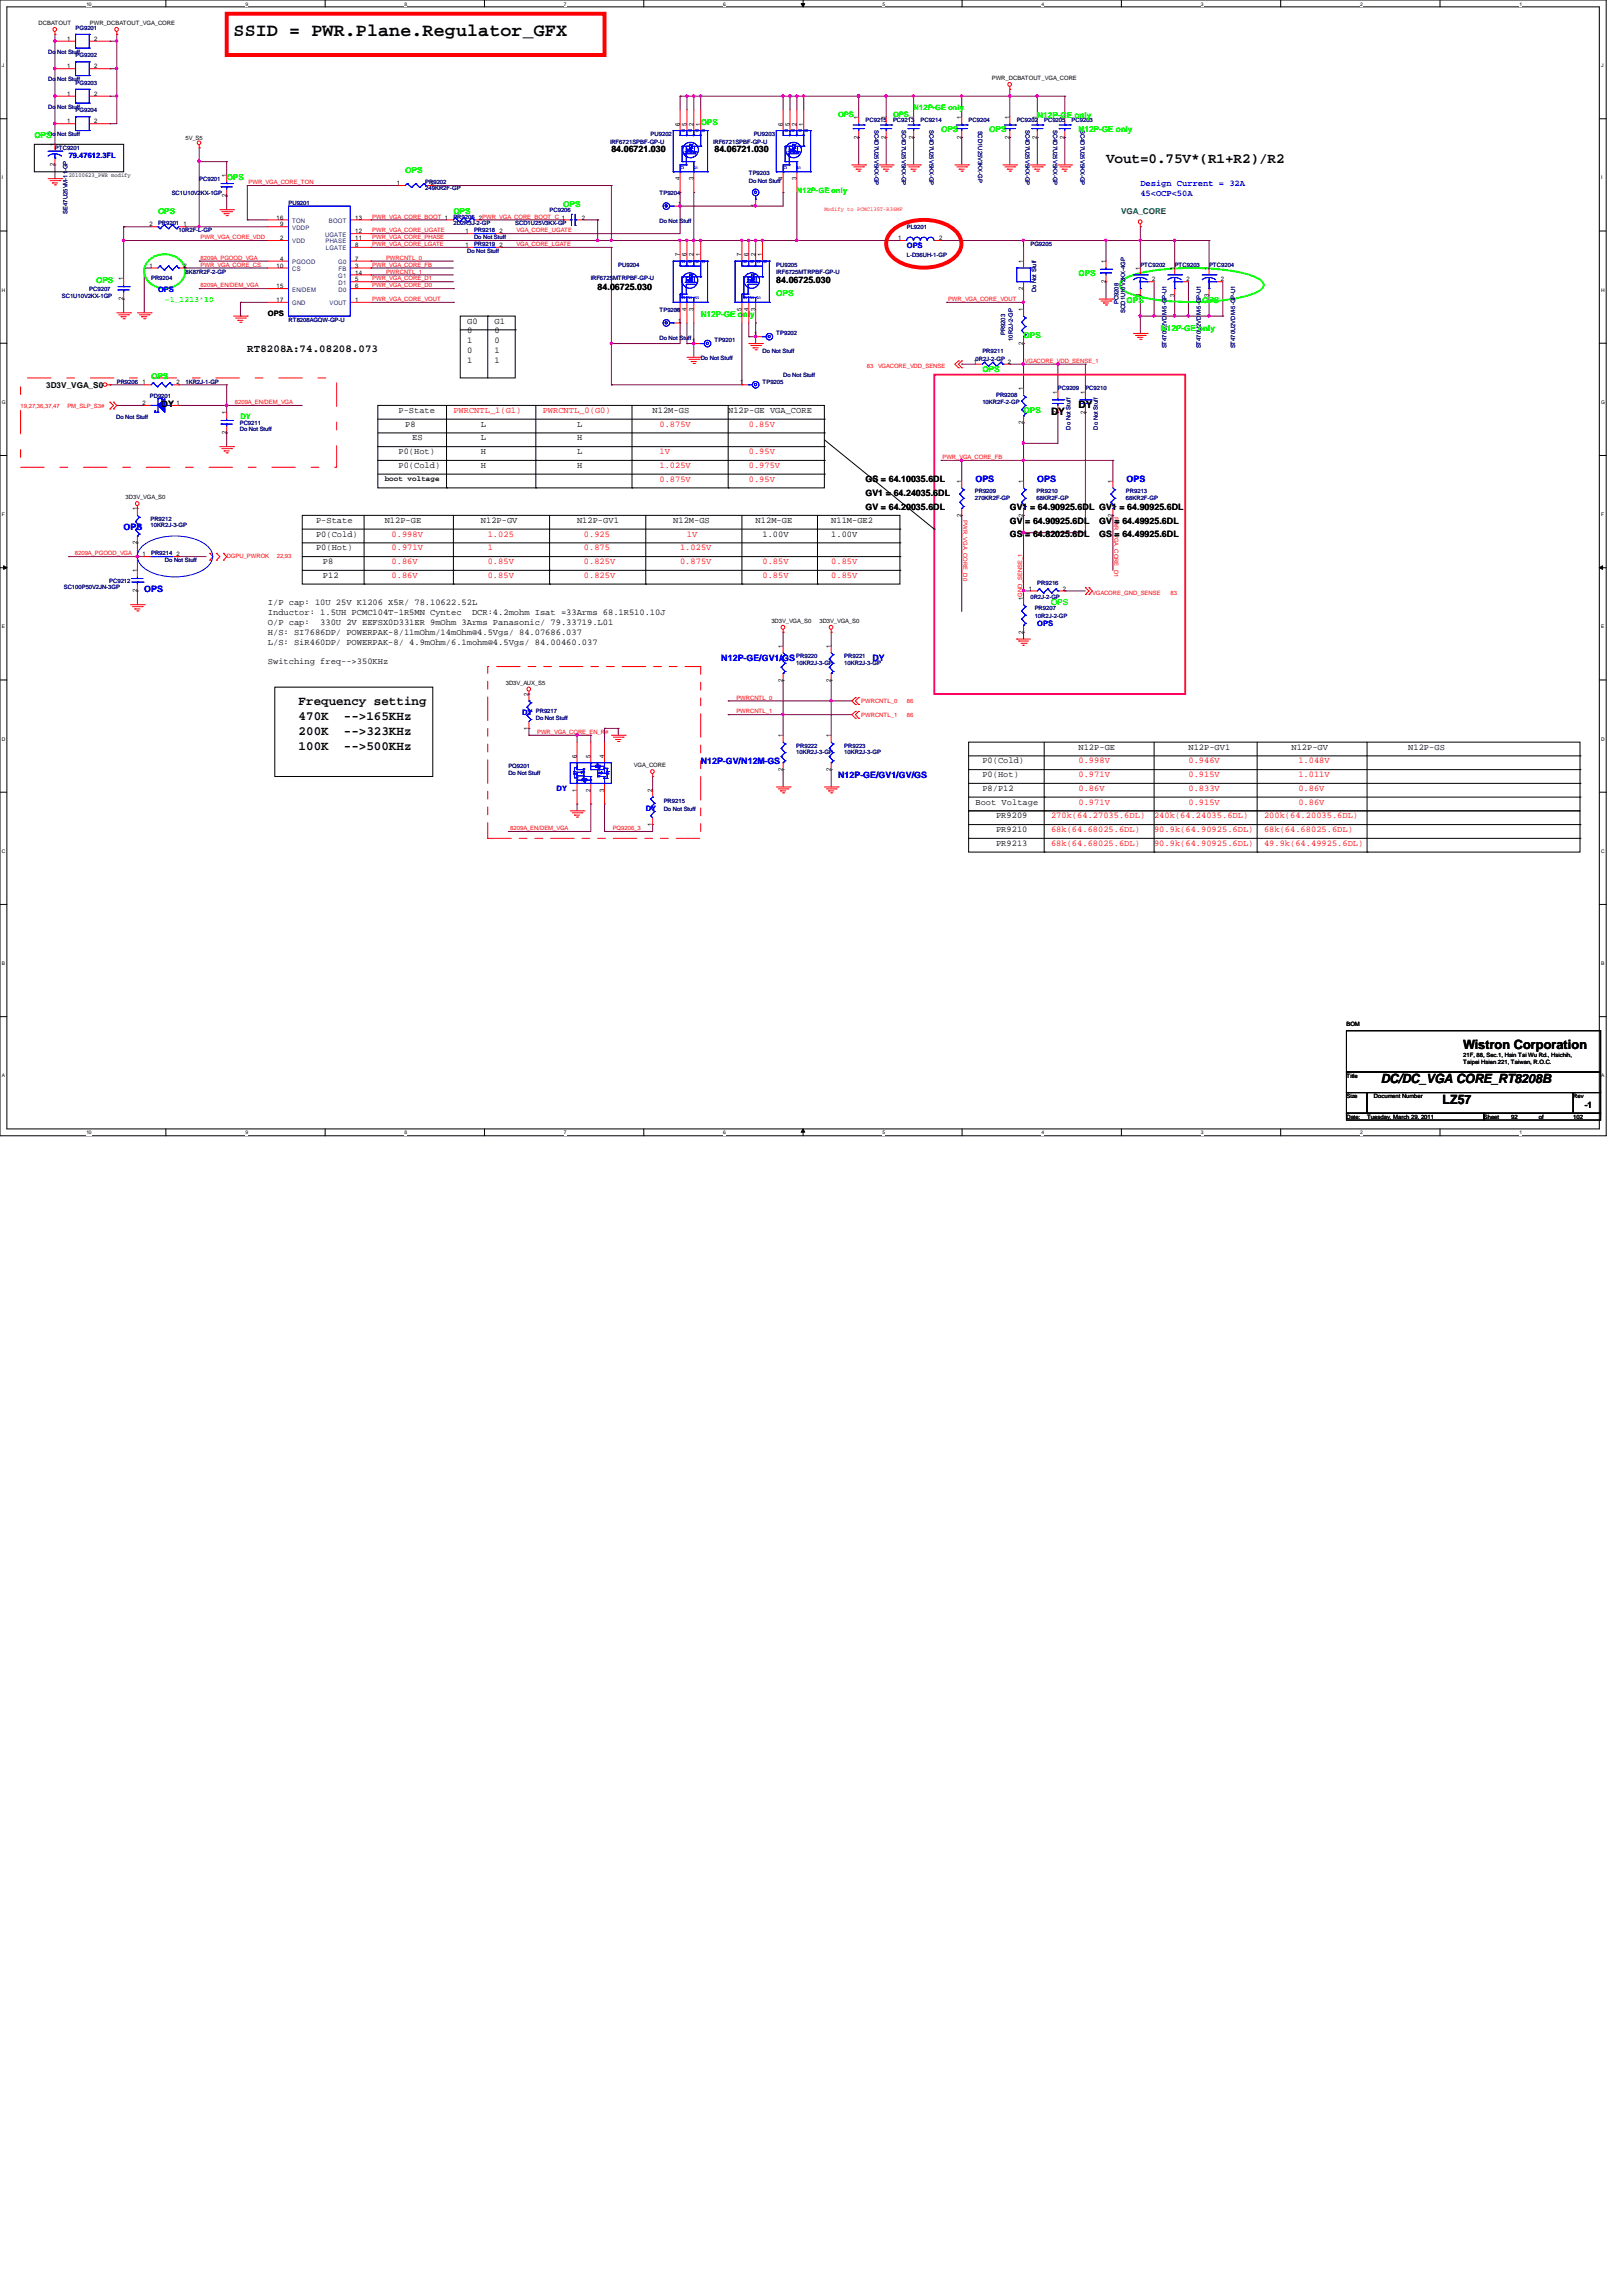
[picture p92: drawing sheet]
<svg xmlns="http://www.w3.org/2000/svg" width="210mm" height="297mm" viewBox="0 0 210 297" stroke-linecap="round" stroke-linejoin="round" font-family="sans-serif">
<defs><g id="words">
<text font-size="2.4" x="30.2" y="4.6">SSID = PWR.Plane.Regulator_GFX</text>
<text font-size="1.9" x="143.1" y="21.1">Vout=0.75V*(R1+R2)/R2</text>
<g font-size="1.7">
<text x="38.7" y="91.2">Frequency setting</text>
<text x="38.7" y="93.2">470K</text>
<text x="38.7" y="95.1">200K</text>
<text x="44.5" y="93.2">--&gt;165KHz</text>
<text x="44.5" y="95.1">--&gt;323KHz</text>
<text x="38.7" y="97.1">100K</text>
<text x="44.5" y="97.1">--&gt;500KHz</text>
<text x="189.4" y="135.8">Wistron Corporation</text>
<text x="178.7" y="140.2">DC/DC_VGA CORE_RT8208B</text>
<text x="186.7" y="142.9">LZ57</text>
</g>
<text font-size="1.4" x="32" y="45.6">RT8208A:74.08208.073</text>
<g font-size="1.3">
<text x="136" y="53.7">DY</text>
<text x="139.6" y="52.8">DY</text>
</g>
<g font-size="1.1" fill="#0f0">
<text x="4.4" y="17.9">OPS</text>
<text x="90.7" y="16.1">OPS</text>
<text x="121.8" y="17">OPS</text>
<text x="128" y="17">OPS</text>
<text x="134.2" y="15.2">N12P-GE only</text>
<text x="139.6" y="17">N12P-GE only</text>
<text x="29.3" y="23.2">OPS</text>
<text x="52.5" y="22.4">OPS</text>
<text x="20.4" y="27.7">OPS</text>
<text x="58.7" y="27.7">OPS</text>
<text x="72.9" y="26.8">OPS</text>
<text x="139.6" y="35.7">OPS</text>
<text x="12.4" y="36.6">OPS</text>
<text x="21.3" y="39.1">-1_1213'10</text>
<text x="90.7" y="41">N12P-GE only</text>
<text x="100.5" y="38.4">OPS</text>
<text x="145.8" y="39.2">OPS</text>
<text x="155.6" y="39.2">OPS</text>
<text x="132.5" y="43.7">OPS</text>
<text x="150.2" y="42.8">N12P-GE only</text>
<text x="19.6" y="49">OPS</text>
<text x="127.1" y="48.1">OPS</text>
<text x="132.5" y="53.5">OPS</text>
<text x="136" y="78.3">OPS</text>
</g>
<g font-size="1.1">
<text x="79.1" y="19.7">84.06721.030</text>
<text x="92.5" y="19.7">84.06721.030</text>
<text x="60.5" y="41.9">G0</text>
<text x="64" y="41.9">G1</text>
<text x="77.3" y="37.5">84.06725.030</text>
<text x="100.5" y="36.6">84.06725.030</text>
<text x="60.5" y="43.1">0</text>
<text x="60.5" y="44.4">1</text>
<text x="60.5" y="45.7">0</text>
<text x="60.5" y="46.9">1</text>
<text x="64" y="43.1">0</text>
<text x="64" y="44.4">0</text>
<text x="64" y="45.7">1</text>
<text x="64" y="46.9">1</text>
<text x="6" y="50.2">3D3V_VGA_S0</text>
<text x="20.9" y="52.6">DY</text>
<text x="51.6" y="53.4">P-State</text>
<text x="84.5" y="53.4">N12M-GS</text>
<text x="94.2" y="53.4">N12P-GE VGA_CORE</text>
<text x="51.6" y="58.8">P0(Hot)</text>
<text x="52.5" y="55.2">P8</text>
<text x="53.3" y="57">ES</text>
<text x="62.2" y="58.8">H</text>
<text x="62.2" y="57">L</text>
<text x="62.2" y="55.2">L</text>
<text x="74.7" y="55.2">L</text>
<text x="74.7" y="58.8">L</text>
<text x="74.7" y="57">H</text>
<text x="51.6" y="60.5">P0(Cold)</text>
<text x="62.2" y="60.5">H</text>
<text x="74.7" y="60.5">H</text>
<text x="112" y="64.2">GV1 = 64.24035.6DL</text>
<text x="112" y="66">GV = 64.20035.6DL</text>
<text x="112" y="62.4">GS = 64.10035.6DL</text>
<text x="130.7" y="66">GV1 = 64.90925.6DL GV1 = 64.90925.6DL</text>
<text x="40.9" y="67.6">P-State</text>
<text x="40.9" y="71.2">P0(Hot)</text>
<text x="40.9" y="69.4">P0(Cold)</text>
<text x="49.8" y="67.6">N12P-GE</text>
<text x="62.2" y="67.6">N12P-GV</text>
<text x="74.7" y="67.6">N12P-GV1</text>
<text x="87.1" y="67.6">N12M-GS</text>
<text x="97.8" y="67.6">N12M-GE</text>
<text x="98.7" y="69.4">1.00V</text>
<text x="107.6" y="67.6">N11M-GE2</text>
<text x="107.6" y="69.4">1.00V</text>
<text x="130.7" y="67.7">GV = 64.90925.6DL</text>
<text x="130.7" y="69.5">GS = 64.82025.6DL</text>
<text x="142.2" y="67.7">GV = 64.49925.6DL</text>
<text x="142.2" y="69.5">GS = 64.49925.6DL</text>
<text x="41.8" y="74.8">P12</text>
<text x="41.8" y="73">P8</text>
<text x="34.7" y="78.3">I/P cap: 10U 25V K1206 X5R/ 78.10622.52L</text>
<text x="34.7" y="79.6">Inductor: 1.5UH PCMC104T-1R5MN Cyntec</text>
<text x="34.7" y="80.9">O/P cap:</text>
<text x="34.7" y="82.1">H/S: SI7686DP/ POWERPAK-8/11mOhm/14mOhm@4.5Vgs/ 84.07686.037</text>
<text x="34.7" y="83.4">L/S: SiR460DP/ POWERPAK-8/ 4.9mOhm/6.1mohm@4.5Vgs/ 84.00460.037</text>
<text x="41.4" y="80.9">330U 2V EEFSX0D331ER 9mOhm 3Arms Panasonic/ 79.33719.L01</text>
<text x="61.1" y="79.6">DCR:4.2mohm Isat =33Arms 68.1R510.10J</text>
<text x="34.7" y="85.9">Switching freq--&gt;350KHz</text>
<text x="127.1" y="100.5">P0(Hot)</text>
<text x="127.1" y="98.8">P0(Cold)</text>
<text x="139.6" y="97">N12P-GE</text>
<text x="153.8" y="97">N12P-GV1</text>
<text x="167.1" y="97">N12P-GV</text>
<text x="182.2" y="97">N12P-GS</text>
<text x="126.2" y="104.1">Boot Voltage</text>
<text x="127.1" y="102.3">P8/P12</text>
<text x="128.9" y="105.9">PR9209</text>
<text x="128.9" y="107.7">PR9210</text>
<text x="128.9" y="109.4">PR9213</text>
<text x="205.1" y="143.4">-1</text>
</g>
<text font-size="1.1" fill="#008000" x="145.1" y="27.7">VGA_CORE</text>
<g font-size="1.1" fill="#00f">
<text x="147.6" y="24.1">Design Current = 32A</text>
<text x="147.6" y="25.4">45&lt;OCP&lt;50A</text>
<text x="126.2" y="62.4">OPS</text>
<text x="134.2" y="62.4">OPS</text>
<text x="145.8" y="62.4">OPS</text>
<text x="16" y="68.6">OPS</text>
<text x="18.7" y="76.6">OPS</text>
<text x="93.3" y="85.5">N12P-GE/GV1/GS</text>
<text x="112.9" y="85.5">DY</text>
<text x="90.7" y="98.8">N12P-GV/N12M-GS</text>
<text x="108.5" y="100.6">N12P-GE/GV1/GV/GS</text>
</g>
<g font-size="1.1" fill="#f00">
<text x="58.7" y="53.4">PWRCNTL_1(G1)</text>
<text x="70.2" y="53.4">PWRCNTL_0(G0)</text>
<text x="85.3" y="58.8">1V</text>
<text x="85.3" y="55.2">0.875V</text>
<text x="96.9" y="55.2">0.85V</text>
<text x="96.9" y="58.8">0.95V</text>
<text x="85.3" y="62.3">0.875V</text>
<text x="85.3" y="60.5">1.025V</text>
<text x="96.9" y="60.5">0.975V</text>
<text x="96.9" y="62.3">0.95V</text>
<text x="50.7" y="71.2">0.971V</text>
<text x="50.7" y="69.4">0.998V</text>
<text x="63.1" y="69.4">1.025</text>
<text x="63.1" y="71.2">1</text>
<text x="75.6" y="71.2">0.875</text>
<text x="75.6" y="69.4">0.925</text>
<text x="88" y="71.2">1.025V</text>
<text x="88.9" y="69.4">1V</text>
<text x="50.7" y="74.8">0.86V</text>
<text x="50.7" y="73">0.86V</text>
<text x="63.1" y="73">0.85V</text>
<text x="63.1" y="74.8">0.85V</text>
<text x="75.6" y="73">0.825V</text>
<text x="75.6" y="74.8">0.825V</text>
<text x="88" y="73">0.875V</text>
<text x="98.7" y="73">0.85V</text>
<text x="98.7" y="74.8">0.85V</text>
<text x="107.6" y="73">0.85V</text>
<text x="107.6" y="74.8">0.85V</text>
<text x="139.6" y="98.8">0.998V</text>
<text x="139.6" y="100.5">0.971V</text>
<text x="153.8" y="98.8">0.946V</text>
<text x="153.8" y="100.5">0.915V</text>
<text x="168" y="98.8">1.048V</text>
<text x="168" y="100.5">1.011V</text>
<text x="136" y="105.9">270k(64.27035.6DL)</text>
<text x="136" y="107.7">68k(64.68025.6DL)</text>
<text x="139.6" y="102.3">0.86V</text>
<text x="139.6" y="104.1">0.971V</text>
<text x="149.4" y="107.7">90.9k(64.90925.6DL)</text>
<text x="149.4" y="105.9">240k(64.24035.6DL)</text>
<text x="153.8" y="102.3">0.833V</text>
<text x="153.8" y="104.1">0.915V</text>
<text x="163.6" y="105.9">200k(64.20035.6DL)</text>
<text x="163.6" y="107.7">68k(64.68025.6DL)</text>
<text x="168" y="102.3">0.86V</text>
<text x="168" y="104.1">0.86V</text>
<text x="136" y="109.4">68k(64.68025.6DL)</text>
<text x="149.4" y="109.4">90.9k(64.90925.6DL)</text>
<text x="163.6" y="109.4">49.9k(64.49925.6DL)</text>
</g>
<g font-size="1" fill="#0f0">
<text x="108.5" y="15.2">OPS</text>
<text x="115.6" y="15.2">OPS</text>
<text x="118.2" y="14.3">N12P-GE only</text>
<text x="103.1" y="24.9">N12P-GE only</text>
<text x="31.1" y="54.3">DY</text>
</g>
<g font-size="1" fill="#00f">
<text x="8.9" y="20.5">79.47612.3FL</text>
<text x="117.3" y="32">OPS</text>
<text x="20.4" y="37.7">OPS</text>
<text x="134.2" y="80.9">OPS</text>
<text x="67.6" y="92.5">DY</text>
<text x="72" y="102.3">DY</text>
<text x="83.6" y="104.9">DY</text>
</g>
<g font-size="1">
<text x="34.7" y="40.9">OPS</text>
<text x="49.8" y="62.2">boot voltage</text>
</g>
<g font-size=".8">
<text x="5" y="3.2">DCBATOUT</text>
<text x="8.7" y="5.3">1</text>
<text x="11.6" y="3.2">PWR_DCBATOUT_VGA_CORE</text>
<text x="12.2" y="5.3">2</text>
<text x="8.7" y="8.8">1</text>
<text x="12.2" y="8.8">2</text>
<text x="128.4" y="10.3">PWR_DCBATOUT_VGA_CORE</text>
<text x="8.7" y="16">1</text>
<text x="8.7" y="12.4">1</text>
<text x="12.2" y="16">2</text>
<text x="12.2" y="12.4">2</text>
<text x="88" y="16.3" transform="rotate(-90 88 16.3)">6</text>
<text x="88.9" y="16.3" transform="rotate(-90 88.9 16.3)">5</text>
<text x="89.7" y="16.3" transform="rotate(-90 89.7 16.3)">2</text>
<text x="90.6" y="16.3" transform="rotate(-90 90.6 16.3)">1</text>
<text x="101.3" y="16.3" transform="rotate(-90 101.3 16.3)">6</text>
<text x="102.2" y="16.3" transform="rotate(-90 102.2 16.3)">5</text>
<text x="103.1" y="16.3" transform="rotate(-90 103.1 16.3)">2</text>
<text x="104" y="16.3" transform="rotate(-90 104 16.3)">1</text>
<text x="111.1" y="17.9" transform="rotate(-90 111.1 17.9)">2</text>
<text x="111.1" y="15.4" transform="rotate(-90 111.1 15.4)">1</text>
<text x="114.6" y="17.9" transform="rotate(-90 114.6 17.9)">2</text>
<text x="114.6" y="15.4" transform="rotate(-90 114.6 15.4)">1</text>
<text x="118.2" y="17.9" transform="rotate(-90 118.2 17.9)">2</text>
<text x="118.2" y="15.4" transform="rotate(-90 118.2 15.4)">1</text>
<text x="124.4" y="17.9" transform="rotate(-90 124.4 17.9)">2</text>
<text x="124.4" y="15.4" transform="rotate(-90 124.4 15.4)">1</text>
<text x="130.6" y="17.9" transform="rotate(-90 130.6 17.9)">2</text>
<text x="130.6" y="15.4" transform="rotate(-90 130.6 15.4)">1</text>
<text x="134.2" y="17.9" transform="rotate(-90 134.2 17.9)">2</text>
<text x="134.2" y="15.4" transform="rotate(-90 134.2 15.4)">1</text>
<text x="137.8" y="17.9" transform="rotate(-90 137.8 17.9)">2</text>
<text x="137.8" y="15.4" transform="rotate(-90 137.8 15.4)">1</text>
<text x="7.1" y="21.5" transform="rotate(-90 7.1 21.5)">2</text>
<text x="7.1" y="18.9" transform="rotate(-90 7.1 18.9)">1</text>
<text x="8.9" y="22.9">20100623_PWR modify</text>
<text x="24" y="18.1">5V_S5</text>
<text x="29.3" y="22.9" transform="rotate(-90 29.3 22.9)">1</text>
<text x="51.4" y="24">1</text>
<text x="55.8" y="24">2</text>
<text x="88" y="23.3" transform="rotate(-90 88 23.3)">4</text>
<text x="89.7" y="23.3" transform="rotate(-90 89.7 23.3)">3</text>
<text x="101.3" y="23.3" transform="rotate(-90 101.3 23.3)">4</text>
<text x="103.1" y="23.3" transform="rotate(-90 103.1 23.3)">3</text>
<text x="19.3" y="29.3">2</text>
<text x="23.7" y="29.3">1</text>
<text x="29.3" y="25.5" transform="rotate(-90 29.3 25.5)">2</text>
<text x="35.8" y="28.4">16</text>
<text x="36.2" y="29.3">9</text>
<text x="46" y="28.4">13</text>
<text x="62" y="28.4">2PWR_VGA_CORE_BOOT_C 1</text>
<text x="75.3" y="28.4">2</text>
<text x="87.8" y="26.6">1</text>
<text x="97.7" y="26.8" transform="rotate(-90 97.7 26.8)">1</text>
<text x="19.3" y="34.6">1</text>
<text x="23.7" y="34.6">2</text>
<text x="35.8" y="34.6">10</text>
<text x="36.2" y="31.1">2</text>
<text x="36.2" y="33.7">4</text>
<text x="46" y="34.6">3</text>
<text x="46" y="33.7">7</text>
<text x="46" y="32">8</text>
<text x="46" y="31.1">11</text>
<text x="46" y="30.2">12</text>
<text x="46" y="35.5">14</text>
<text x="60.2" y="32">1</text>
<text x="60.2" y="30.2">1</text>
<text x="64.6" y="32">2</text>
<text x="64.6" y="30.2">2</text>
<text x="88" y="33.1" transform="rotate(-90 88 33.1)">7</text>
<text x="88.9" y="33.1" transform="rotate(-90 88.9 33.1)">6</text>
<text x="89.7" y="33.1" transform="rotate(-90 89.7 33.1)">2</text>
<text x="90.6" y="33.1" transform="rotate(-90 90.6 33.1)">1</text>
<text x="96" y="33.1" transform="rotate(-90 96 33.1)">7</text>
<text x="96.9" y="33.1" transform="rotate(-90 96.9 33.1)">6</text>
<text x="97.7" y="33.1" transform="rotate(-90 97.7 33.1)">2</text>
<text x="98.6" y="33.1" transform="rotate(-90 98.6 33.1)">1</text>
<text x="116.2" y="31.1">1</text>
<text x="121.5" y="31.1">2</text>
<text x="132.4" y="34" transform="rotate(-90 132.4 34)">1</text>
<text x="143.1" y="34" transform="rotate(-90 143.1 34)">1</text>
<text x="147.5" y="34.9" transform="rotate(-90 147.5 34.9)">1</text>
<text x="152" y="34.9" transform="rotate(-90 152 34.9)">1</text>
<text x="156.4" y="34.9" transform="rotate(-90 156.4 34.9)">1</text>
<text x="16" y="38.9" transform="rotate(-90 16 38.9)">2</text>
<text x="16" y="36.3" transform="rotate(-90 16 36.3)">1</text>
<text x="35.8" y="37.3">15</text>
<text x="35.8" y="39.1">17</text>
<text x="46" y="39.1">1</text>
<text x="46" y="36.4">5</text>
<text x="46" y="37.3">6</text>
<text x="87.8" y="41.7">1</text>
<text x="88" y="40.2" transform="rotate(-90 88 40.2)">5</text>
<text x="88.9" y="40.2" transform="rotate(-90 88.9 40.2)">4</text>
<text x="89.7" y="40.2" transform="rotate(-90 89.7 40.2)">3</text>
<text x="96" y="40.2" transform="rotate(-90 96 40.2)">5</text>
<text x="96.9" y="40.2" transform="rotate(-90 96.9 40.2)">4</text>
<text x="97.7" y="40.2" transform="rotate(-90 97.7 40.2)">3</text>
<text x="132.4" y="40.3" transform="rotate(-90 132.4 40.3)">1</text>
<text x="132.4" y="37.5" transform="rotate(-90 132.4 37.5)">2</text>
<text x="143.1" y="36.6" transform="rotate(-90 143.1 36.6)">2</text>
<text x="147.5" y="38.4" transform="rotate(-90 147.5 38.4)">3</text>
<text x="149.1" y="36.4">2</text>
<text x="152" y="38.4" transform="rotate(-90 152 38.4)">3</text>
<text x="153.5" y="36.4">2</text>
<text x="156.4" y="38.4" transform="rotate(-90 156.4 38.4)">3</text>
<text x="158" y="36.4">2</text>
<text x="89.6" y="44.4">1</text>
<text x="97.6" y="43.5">1</text>
<text x="126" y="47.1">1</text>
<text x="130.4" y="47.1">2</text>
<text x="132.4" y="44.6" transform="rotate(-90 132.4 44.6)">2</text>
<text x="18.5" y="52.4">2</text>
<text x="18.5" y="49.7">1</text>
<text x="22.9" y="52.4">1</text>
<text x="22.9" y="49.7">2</text>
<text x="29.3" y="53.6" transform="rotate(-90 29.3 53.6)">1</text>
<text x="95.8" y="49.7">1</text>
<text x="132.4" y="50.5" transform="rotate(-90 132.4 50.5)">1</text>
<text x="136.9" y="53.5" transform="rotate(-90 136.9 53.5)">2</text>
<text x="136.9" y="50.9" transform="rotate(-90 136.9 50.9)">1</text>
<text x="140.4" y="53.5" transform="rotate(-90 140.4 53.5)">2</text>
<text x="140.4" y="50.9" transform="rotate(-90 140.4 50.9)">1</text>
<text x="29.3" y="56.2" transform="rotate(-90 29.3 56.2)">2</text>
<text x="132.4" y="54.9" transform="rotate(-90 132.4 54.9)">2</text>
<text x="16.3" y="64.6">3D3V_VGA_S0</text>
<text x="124.4" y="62.5" transform="rotate(-90 124.4 62.5)">1</text>
<text x="132.4" y="62.5" transform="rotate(-90 132.4 62.5)">1</text>
<text x="144" y="62.5" transform="rotate(-90 144 62.5)">1</text>
<text x="17.7" y="70.4" transform="rotate(-90 17.7 70.4)">2</text>
<text x="17.7" y="66" transform="rotate(-90 17.7 66)">1</text>
<text x="18.5" y="72">1</text>
<text x="22.9" y="72">2</text>
<text x="124.4" y="66.8" transform="rotate(-90 124.4 66.8)">2</text>
<text x="132.4" y="66.8" transform="rotate(-90 132.4 66.8)">2</text>
<text x="144" y="66.8" transform="rotate(-90 144 66.8)">2</text>
<text x="17.7" y="76.6" transform="rotate(-90 17.7 76.6)">2</text>
<text x="17.7" y="74" transform="rotate(-90 17.7 74)">1</text>
<text x="132.4" y="77.6" transform="rotate(-90 132.4 77.6)">1GND_SENSE_1</text>
<text x="133.1" y="76.4">1</text>
<text x="137.5" y="76.4">2</text>
<text x="99.8" y="80.6">3D3V_VGA_S0</text>
<text x="101.3" y="83.8" transform="rotate(-90 101.3 83.8)">1</text>
<text x="106" y="80.6">3D3V_VGA_S0</text>
<text x="107.5" y="83.8" transform="rotate(-90 107.5 83.8)">1</text>
<text x="132.4" y="82" transform="rotate(-90 132.4 82)">2</text>
<text x="65.4" y="88.6">3D3V_AUX_S5</text>
<text x="101.3" y="88.2" transform="rotate(-90 101.3 88.2)">2</text>
<text x="107.5" y="88.2" transform="rotate(-90 107.5 88.2)">2</text>
<text x="68.4" y="94.4" transform="rotate(-90 68.4 94.4)">1</text>
<text x="68.4" y="90" transform="rotate(-90 68.4 90)">2</text>
<text x="101.3" y="95.4" transform="rotate(-90 101.3 95.4)">1</text>
<text x="107.5" y="95.4" transform="rotate(-90 107.5 95.4)">1</text>
<text x="74.6" y="98" transform="rotate(-90 74.6 98)">6</text>
<text x="76.4" y="98" transform="rotate(-90 76.4 98)">5</text>
<text x="78.2" y="98" transform="rotate(-90 78.2 98)">4</text>
<text x="82" y="99.2">VGA_CORE</text>
<text x="101.3" y="99.7" transform="rotate(-90 101.3 99.7)">2</text>
<text x="107.5" y="99.7" transform="rotate(-90 107.5 99.7)">2</text>
<text x="74.6" y="102.4" transform="rotate(-90 74.6 102.4)">1</text>
<text x="76.4" y="102.4" transform="rotate(-90 76.4 102.4)">2</text>
<text x="78.2" y="102.4" transform="rotate(-90 78.2 102.4)">3</text>
<text x="84.4" y="106.8" transform="rotate(-90 84.4 106.8)">1</text>
<text x="84.4" y="102.5" transform="rotate(-90 84.4 102.5)">2</text>
<text x="174.2" y="132.8">BOM</text>
<text x="189.4" y="136.7">21F, 88, Sec.1, Hsin Tai Wu Rd., Hsichih,</text>
<text x="189.4" y="137.7">Taipei Hsien 221, Taiwan, R.O.C.</text>
<text x="174.2" y="139.4">Title</text>
<text x="174.2" y="142.1">Size</text>
<text x="177.8" y="142.1">Document Number</text>
<text x="203.6" y="142.1">Rev</text>
<text x="174.2" y="144.7">Date:</text>
<text x="176.9" y="144.7">Tuesday, March 29, 2011</text>
<text x="192" y="144.7">Sheet</text>
<text x="195.6" y="144.7">92</text>
<text x="199.1" y="144.7">of</text>
<text x="203.6" y="144.7">102</text>
</g>
<g font-size=".8" fill="#000080">
<text x="9.8" y="3.9">PG9201</text>
<text x="6.2" y="6.9">Do Not Stuff</text>
<text x="6.2" y="10.5">Do Not Stuff</text>
<text x="9.8" y="7.4">PG9202</text>
<text x="9.8" y="11">PG9203</text>
<text x="6.2" y="17.6">Do Not Stuff</text>
<text x="6.2" y="14.1">Do Not Stuff</text>
<text x="9.8" y="14.5">PG9204</text>
<text x="84.2" y="17.6">PU9202</text>
<text x="97.5" y="17.6">PU9203</text>
<text x="112" y="15.8">PC9215</text>
<text x="113.2" y="16.8" transform="rotate(90 113.2 16.8)">SC4D7U25V5KX-GP</text>
<text x="115.6" y="15.8">PC9213</text>
<text x="116.7" y="16.8" transform="rotate(90 116.7 16.8)">SC4D7U25V5KX-GP</text>
<text x="119.1" y="15.8">PC9214</text>
<text x="120.3" y="16.8" transform="rotate(90 120.3 16.8)">SC4D7U25V5KX-GP</text>
<text x="125.3" y="15.8">PC9204</text>
<text x="126.6" y="16.9" transform="rotate(90 126.6 16.9)">SCD1U25V3KX-GP</text>
<text x="131.6" y="15.8">PC9202</text>
<text x="132.7" y="16.8" transform="rotate(90 132.7 16.8)">SC4D7U25V5KX-GP</text>
<text x="135.1" y="15.8">PC9205</text>
<text x="136.3" y="16.8" transform="rotate(90 136.3 16.8)">SC4D7U25V5KX-GP</text>
<text x="138.7" y="15.8">PC9203</text>
<text x="139.8" y="16.8" transform="rotate(90 139.8 16.8)">SC4D7U25V5KX-GP</text>
<text x="7.1" y="19.4">PTC9201</text>
<text x="25.8" y="23.4">PC9201</text>
<text x="55" y="23.8">PR9202</text>
<text x="79" y="18.7">IRF6721SPBF-GP-U</text>
<text x="92.3" y="18.7">IRF6721SPBF-GP-U</text>
<text x="96.9" y="22.6">TP9203</text>
<text x="96.9" y="23.7">Do Not Stuff</text>
<text x="8.7" y="27.6" transform="rotate(-90 8.7 27.6)">SE47U25VM-11-GP</text>
<text x="20.4" y="29.2">PR9201</text>
<text x="22.2" y="25.2">SC1U10V2KX-1GP</text>
<text x="37.3" y="26.5">PU9201</text>
<text x="55" y="24.6">249KR2F-GP</text>
<text x="58.7" y="28.3">PR9205</text>
<text x="58.7" y="29.2">2D2R3J-2-GP</text>
<text x="66.7" y="29.2">SCD1U25V3KX-GP</text>
<text x="71.1" y="27.4">PC9206</text>
<text x="85.3" y="25.2">TP9204</text>
<text x="85.3" y="28.8">Do Not Stuff</text>
<text x="117.3" y="29.6">PL9201</text>
<text x="23.1" y="30.1">10R2F-L-GP</text>
<text x="24" y="35.4">8K87R2F-2-GP</text>
<text x="60.5" y="32.7">Do Not Stuff</text>
<text x="61.3" y="31.8">PR9219</text>
<text x="61.3" y="30.1">PR9218</text>
<text x="61.3" y="30.9">Do Not Stuff</text>
<text x="80" y="34.5">PU9204</text>
<text x="100.5" y="34.5">PU9205</text>
<text x="100.5" y="35.4">IRF6725MTRPBF-GP-U</text>
<text x="117.3" y="33.3">L-D36UH-1-GP</text>
<text x="133.3" y="31.8">PG9205</text>
<text x="147.6" y="34.5">PTC9202</text>
<text x="152" y="34.5">PTC9203</text>
<text x="156.5" y="34.5">PTC9204</text>
<text x="8" y="38.5">SC1U10V2KX-1GP</text>
<text x="11.6" y="37.6">PC9207</text>
<text x="19.6" y="36.3">PR9204</text>
<text x="37.3" y="41.6">RT8208AGQW-GP-U</text>
<text x="76.5" y="36.3">IRF6725MTRPBF-GP-U</text>
<text x="85.3" y="40.3">TP9206</text>
<text x="134.1" y="37.8" transform="rotate(-90 134.1 37.8)">Do Not Stuff</text>
<text x="144.7" y="39.4" transform="rotate(-90 144.7 39.4)">PC9208</text>
<text x="145.6" y="40.5" transform="rotate(-90 145.6 40.5)">SCD1U10V2KX-4GP</text>
<text x="85.3" y="43.9">Do Not Stuff</text>
<text x="90.7" y="46.6">Do Not Stuff</text>
<text x="92.5" y="44.3">TP9201</text>
<text x="98.7" y="45.7">Do Not Stuff</text>
<text x="100.5" y="43.4">TP9202</text>
<text x="126.2" y="46.7">0R2J-2-GP</text>
<text x="127.1" y="45.6">PR9211</text>
<text x="130.1" y="43.4" transform="rotate(-90 130.1 43.4)">PR9203</text>
<text x="131.1" y="44.1" transform="rotate(-90 131.1 44.1)">10R2J-2-GP</text>
<text x="151" y="45.1" transform="rotate(-90 151 45.1)">ST470U2VDM-5-GP-U1</text>
<text x="155.4" y="45.1" transform="rotate(-90 155.4 45.1)">ST470U2VDM-5-GP-U1</text>
<text x="159.9" y="45.1" transform="rotate(-90 159.9 45.1)">ST470U2VDM-5-GP-U1</text>
<text x="15.1" y="49.6">PR9206</text>
<text x="19.4" y="51.5">PD9201</text>
<text x="24" y="49.6">1KR2J-1-GP</text>
<text x="98.7" y="49.6">TP9205</text>
<text x="101.3" y="48.7">Do Not Stuff</text>
<text x="127.1" y="52.3">10KR2F-2-GP</text>
<text x="128.9" y="51.4">PR9208</text>
<text x="136.9" y="50.5">PC9209</text>
<text x="140.5" y="50.5">PC9210</text>
<text x="15" y="54.1">Do Not Stuff</text>
<text x="31" y="54.9">PC9211</text>
<text x="31" y="55.8">Do Not Stuff</text>
<text x="138.5" y="55.6" transform="rotate(-90 138.5 55.6)">Do Not Stuff</text>
<text x="142.1" y="55.6" transform="rotate(-90 142.1 55.6)">Do Not Stuff</text>
<text x="126.2" y="63.8">PR9209</text>
<text x="126.2" y="64.6">270KR2F-GP</text>
<text x="134.2" y="63.8">PR9210</text>
<text x="134.2" y="64.6">68KR2F-GP</text>
<text x="145.7" y="63.8">PR9213</text>
<text x="145.7" y="64.6">68KR2F-GP</text>
<text x="19.5" y="67.4">PR9212</text>
<text x="19.5" y="68.2">10KR2J-3-GP</text>
<text x="19.6" y="71.8">PR9214</text>
<text x="8.3" y="76.2">SC100P50V2JN-3GP</text>
<text x="14.1" y="75.4">PC9212</text>
<text x="21.3" y="72.7">Do Not Stuff</text>
<text x="133.3" y="77.5">0R2J-2-GP</text>
<text x="134.2" y="75.7">PR9216</text>
<text x="133.9" y="79">PR9207</text>
<text x="133.9" y="80">10R2J-2-GP</text>
<text x="103" y="85.2">PR9220</text>
<text x="103" y="86">10KR2J-3-GP</text>
<text x="109.3" y="85.2">PR9221</text>
<text x="109.3" y="86">10KR2J-3-GP</text>
<text x="69.3" y="92.3">PR9217</text>
<text x="69.3" y="93.2">Do Not Stuff</text>
<text x="65.8" y="99.4">PQ9201</text>
<text x="65.8" y="100.3">Do Not Stuff</text>
<text x="103" y="96.7">PR9222</text>
<text x="103" y="97.5">10KR2J-3-GP</text>
<text x="109.3" y="96.7">PR9223</text>
<text x="109.3" y="97.5">10KR2J-3-GP</text>
<text x="85.9" y="103.8">PR9215</text>
<text x="85.9" y="104.9">Do Not Stuff</text>
</g>
<g font-size=".8" fill="#00f">
<text x="88.2" y="16.7" transform="rotate(90 88.2 16.7)">D</text>
<text x="89.1" y="16.7" transform="rotate(90 89.1 16.7)">D</text>
<text x="90" y="16.7" transform="rotate(90 90 16.7)">D</text>
<text x="90.8" y="16.7" transform="rotate(90 90.8 16.7)">D</text>
<text x="101.6" y="16.7" transform="rotate(90 101.6 16.7)">D</text>
<text x="102.4" y="16.7" transform="rotate(90 102.4 16.7)">D</text>
<text x="103.3" y="16.7" transform="rotate(90 103.3 16.7)">D</text>
<text x="104.1" y="16.7" transform="rotate(90 104.1 16.7)">D</text>
<text x="88.1" y="21.5" transform="rotate(90 88.1 21.5)">G</text>
<text x="89.8" y="21.5" transform="rotate(90 89.8 21.5)">S</text>
<text x="101.4" y="21.5" transform="rotate(90 101.4 21.5)">G</text>
<text x="103.2" y="21.5" transform="rotate(90 103.2 21.5)">S</text>
<text x="88.2" y="33.6" transform="rotate(90 88.2 33.6)">D</text>
<text x="89.1" y="33.6" transform="rotate(90 89.1 33.6)">D</text>
<text x="90" y="33.6" transform="rotate(90 90 33.6)">D</text>
<text x="90.8" y="33.6" transform="rotate(90 90.8 33.6)">D</text>
<text x="96.2" y="33.6" transform="rotate(90 96.2 33.6)">D</text>
<text x="97.1" y="33.6" transform="rotate(90 97.1 33.6)">D</text>
<text x="98" y="33.6" transform="rotate(90 98 33.6)">D</text>
<text x="98.8" y="33.6" transform="rotate(90 98.8 33.6)">D</text>
<text x="88.2" y="38.3" transform="rotate(90 88.2 38.3)">G</text>
<text x="89.1" y="38.3" transform="rotate(90 89.1 38.3)">S</text>
<text x="90" y="38.3" transform="rotate(90 90 38.3)">S</text>
<text x="96.2" y="38.3" transform="rotate(90 96.2 38.3)">G</text>
<text x="97.1" y="38.3" transform="rotate(90 97.1 38.3)">S</text>
<text x="98" y="38.3" transform="rotate(90 98 38.3)">S</text>
</g>
<g font-size=".8" fill="#f00">
<text x="32.2" y="23.8">PWR_VGA_CORE_TON</text>
<text x="48.2" y="28.3">PWR_VGA_CORE_BOOT 1</text>
<text x="106.7" y="27.3">Modify to PCMC135T-R36MF</text>
<text x="26" y="34.5">PWR_VGA_CORE_CS</text>
<text x="26" y="30.9">PWR_VGA_CORE_VDD</text>
<text x="26" y="33.6">8209A_PGOOD_VGA</text>
<text x="48.2" y="31.8">PWR_VGA_CORE_LGATE</text>
<text x="48.2" y="30.9">PWR_VGA_CORE_PHASE</text>
<text x="48.2" y="34.5">PWR_VGA_CORE_FB</text>
<text x="48.2" y="30.1">PWR_VGA_CORE_UGATE</text>
<text x="50" y="33.6">PWRCNTL_0</text>
<text x="50" y="35.4">PWRCNTL_1</text>
<text x="66.8" y="31.8">VGA_CORE_LGATE</text>
<text x="66.8" y="30.1">VGA_CORE_UGATE</text>
<text x="26" y="37.2">8209A_EN/DEM_VGA</text>
<text x="48.2" y="37.2">PWR_VGA_CORE_D0</text>
<text x="48.2" y="38.9">PWR_VGA_CORE_VOUT</text>
<text x="48.2" y="36.3">PWR_VGA_CORE_D1</text>
<text x="122.7" y="38.9">PWR_VGA_CORE_VOUT</text>
<text x="112.2" y="47.7">83</text>
<text x="113.6" y="47.7">VGACORE_VDD_SENSE</text>
<text x="132.6" y="46.9">VGACORE_VDD_SENSE_1</text>
<text x="2.7" y="52.7">19,27,36,37,47</text>
<text x="8.7" y="52.7">PM_SLP_S3#</text>
<text x="30.4" y="52.3">8209A_EN/DEM_VGA</text>
<text x="122" y="59.4">PWR_VGA_CORE_FB</text>
<text x="9.7" y="71.8">8209A_PGOOD_VGA</text>
<text x="124.6" y="67.3" transform="rotate(90 124.6 67.3)">PWR_VGA_CORE_D0</text>
<text x="144.2" y="66.8" transform="rotate(90 144.2 66.8)">PWR_VGA_CORE_D1</text>
<text x="29.3" y="72.2">DGPU_PWROK</text>
<text x="35.8" y="72.2">22,93</text>
<text x="141.4" y="77">VGACORE_GND_SENSE</text>
<text x="151.5" y="77">83</text>
<text x="69.5" y="95">PWR_VGA_CORE_EN_R#</text>
<text x="95.3" y="92.3">PWRCNTL_1</text>
<text x="95.3" y="90.5">PWRCNTL_0</text>
<text x="111.5" y="91">PWRCNTL_0</text>
<text x="111.5" y="92.8">PWRCNTL_1</text>
<text x="117.3" y="91">86</text>
<text x="117.3" y="92.8">86</text>
<text x="66" y="107.4">8209A_EN/DEM_VGA</text>
<text x="79.3" y="107.4">PQ9206_3</text>
</g>
<g font-size=".8" fill="#004080">
<text x="37.8" y="29.7">VDDP</text>
<text x="37.8" y="28.8">TON</text>
<text x="42.5" y="28.8">BOOT</text>
<text x="37.8" y="31.5">VDD</text>
<text x="37.8" y="34.2">PGOOD</text>
<text x="37.8" y="35.1">CS</text>
<text x="42.1" y="30.6">UGATE</text>
<text x="42.1" y="31.5">PHASE</text>
<text x="42.2" y="32.4">LGATE</text>
<text x="43.8" y="34.2">G0</text>
<text x="43.8" y="35.9">G1</text>
<text x="43.8" y="35.1">FB</text>
<text x="37.8" y="37.7">EN/DEM</text>
<text x="37.8" y="39.5">GND</text>
<text x="42.6" y="39.5">VOUT</text>
<text x="43.8" y="36.8">D1</text>
<text x="43.8" y="37.7">D0</text>
</g>
<g font-size=".6">
<text x="11.2" y=".7">10</text>
<text x="31.7" y=".7">9</text>
<text x="52.4" y=".7">8</text>
<text x="73" y=".7">7</text>
<text x="93.6" y=".7">6</text>
<text x="114.2" y=".7">5</text>
<text x="134.8" y=".7">4</text>
<text x="155.4" y=".7">3</text>
<text x="176" y=".7">2</text>
<text x="196.6" y=".7">1</text>
<text x=".3" y="8.7">J</text>
<text x="207.2" y="8.7">J</text>
<text x=".3" y="23.2">I</text>
<text x="207.2" y="23.2">I</text>
<text x=".3" y="37.7">H</text>
<text x="207.2" y="37.7">H</text>
<text x=".3" y="52.2">G</text>
<text x="207.2" y="52.2">G</text>
<text x=".3" y="66.8">F</text>
<text x="207.2" y="66.8">F</text>
<text x=".3" y="81.3">E</text>
<text x="207.2" y="81.3">E</text>
<text x=".3" y="95.8">D</text>
<text x="207.2" y="95.8">D</text>
<text x=".3" y="110.3">C</text>
<text x="207.2" y="110.3">C</text>
<text x=".3" y="124.8">B</text>
<text x="207.2" y="124.8">B</text>
<text x=".3" y="139.4">A</text>
<text x="207.2" y="139.4">A</text>
<text x="11.2" y="146.8">10</text>
<text x="31.7" y="146.8">9</text>
<text x="52.4" y="146.8">8</text>
<text x="73" y="146.8">7</text>
<text x="93.6" y="146.8">6</text>
<text x="114.2" y="146.8">5</text>
<text x="134.8" y="146.8">4</text>
<text x="155.4" y="146.8">3</text>
<text x="176" y="146.8">2</text>
<text x="196.6" y="146.8">1</text>
</g>
</g></defs>
<path d="M0 0h207.9v146.9h-207.9zM.9 .9h206.1v145.1h-206.1z" fill="none" stroke="#000" stroke-width=".13"/>
<g fill="#fff">
<path d="M11.2 .1h.7v.7h-.7z"/>
<path d="M11.2 146.2h.7v.7h-.7z"/>
</g>
<path d="M21.5 0v.9M21.5 146v.9" fill="none" stroke="#000" stroke-width=".13"/>
<g fill="#fff">
<path d="M31.7 .1h.4v.7h-.4z"/>
<path d="M31.7 146.2h.4v.7h-.4z"/>
</g>
<path d="M42.1 0v.9M42.1 146v.9" fill="none" stroke="#000" stroke-width=".13"/>
<g fill="#fff">
<path d="M52.4 .1h.3v.7h-.3z"/>
<path d="M52.4 146.2h.3v.7h-.3z"/>
</g>
<path d="M62.7 0v.9M62.7 146v.9" fill="none" stroke="#000" stroke-width=".13"/>
<g fill="#fff">
<path d="M73 .1h.3v.7h-.3z"/>
<path d="M73 146.2h.3v.7h-.3z"/>
</g>
<path d="M83.3 0v.9M83.3 146v.9" fill="none" stroke="#000" stroke-width=".13"/>
<g fill="#fff">
<path d="M93.6 .1h.3v.7h-.3z"/>
<path d="M93.6 146.2h.3v.7h-.3z"/>
</g>
<path d="M103.9 0v.9M103.7 .5h.4l-.2 .4zM103.9 146l.2 .5h-.4zM103.9 146v.9" fill="none" stroke="#000" stroke-width=".13"/>
<path d="M103.7 .5h.4l-.2 .4zM103.9 146l.2 .5h-.4z" fill="#000"/>
<g fill="#fff">
<path d="M114.2 .1h.4v.7h-.4z"/>
<path d="M114.2 146.2h.4v.7h-.4z"/>
</g>
<path d="M124.5 0v.9M124.5 146v.9" fill="none" stroke="#000" stroke-width=".13"/>
<g fill="#fff">
<path d="M134.8 .1h.3v.7h-.3z"/>
<path d="M134.8 146.2h.3v.7h-.3z"/>
</g>
<path d="M145.1 0v.9M145.1 146v.9" fill="none" stroke="#000" stroke-width=".13"/>
<g fill="#fff">
<path d="M155.4 .1h.3v.7h-.3z"/>
<path d="M155.4 146.2h.3v.7h-.3z"/>
</g>
<path d="M165.7 0v.9M165.7 146v.9" fill="none" stroke="#000" stroke-width=".13"/>
<g fill="#fff">
<path d="M176 .1h.4v.7h-.4z"/>
<path d="M176 146.2h.4v.7h-.4z"/>
</g>
<path d="M186.4 0v.9M186.4 146v.9" fill="none" stroke="#000" stroke-width=".13"/>
<g fill="#fff">
<path d="M196.6 .1h.4v.7h-.4z"/>
<path d="M196.6 146.2h.4v.7h-.4z"/>
<path d="M.3 8.1h.3v.7h-.3z"/>
<path d="M207.2 8.1h.3v.7h-.3z"/>
<path d="M.3 22.6h.1v.7h-.1z"/>
<path d="M207.2 22.6h.1v.7h-.1z"/>
</g>
<path d="M0 15.4h.9M207 15.4h.9" fill="none" stroke="#000" stroke-width=".13"/>
<g fill="#fff">
<path d="M.3 37.1h.4v.7h-.4z"/>
<path d="M207.2 37.1h.4v.7h-.4z"/>
</g>
<path d="M0 29.9h.9M207 29.9h.9" fill="none" stroke="#000" stroke-width=".13"/>
<g fill="#fff">
<path d="M.3 51.6h.4v.8h-.4z"/>
<path d="M207.2 51.6h.5v.8h-.5z"/>
</g>
<path d="M0 44.4h.9M207 44.4h.9" fill="none" stroke="#000" stroke-width=".13"/>
<g fill="#fff">
<path d="M.3 66.2h.3v.7h-.3z"/>
<path d="M207.2 66.2h.4v.7h-.4z"/>
</g>
<path d="M0 58.9h.9M207 58.9h.9" fill="none" stroke="#000" stroke-width=".13"/>
<g fill="#fff">
<path d="M.3 80.7h.4v.7h-.4z"/>
<path d="M207.2 80.7h.4v.7h-.4z"/>
</g>
<path d="M0 73.4h.9M.5 73.2l.4 .2-.4 .3zM207 73.4l.4-.2v.5zM207 73.4h.9" fill="none" stroke="#000" stroke-width=".13"/>
<path d="M.5 73.2l.4 .2-.4 .3zM207 73.4l.4-.2v.5z" fill="#000"/>
<g fill="#fff">
<path d="M.3 95.2h.4v.7h-.4z"/>
<path d="M207.2 95.2h.5v.7h-.5z"/>
</g>
<path d="M0 88h.9M207 88h.9" fill="none" stroke="#000" stroke-width=".13"/>
<g fill="#fff">
<path d="M.3 109.7h.4v.7h-.4z"/>
<path d="M207.2 109.7h.5v.7h-.5z"/>
</g>
<path d="M0 102.5h.9M207 102.5h.9" fill="none" stroke="#000" stroke-width=".13"/>
<g fill="#fff">
<path d="M.3 124.2h.4v.8h-.4z"/>
<path d="M207.2 124.2h.4v.8h-.4z"/>
</g>
<path d="M0 117h.9M207 117h.9" fill="none" stroke="#000" stroke-width=".13"/>
<g fill="#fff">
<path d="M.3 138.8h.3v.7h-.3z"/>
<path d="M207.2 138.8h.4v.7h-.4z"/>
</g>
<path d="M0 131.5h.9M207 131.5h.9" fill="none" stroke="#000" stroke-width=".13"/>
<path d="M102.2 12.4h.1M102.2 12.4h.9M103.1 12.4h.1M103.1 12.4v1.8M16 29.3h.1M16 29.3h3.6M96.9 43.6h.9M97.8 43.6h.1" fill="none" stroke="#800040" stroke-width=".13"/>
<path d="M102.1 12.3h.2v.2h-.2z" fill-rule="evenodd" fill="#f0f"/>
<path d="M102.1 12.3h.2v.2h-.2z" fill="none" stroke="#f0f" stroke-width=".13"/>
<g fill="none" stroke="#800040" stroke-width=".13">
<path d="M14.2 49.8h.1M14.2 49.8h4.5M15.1 52.5h.1M15.1 52.5h3.6M23.1 49.8h.1M23.1 49.8h6.2M29.3 52.5h.1M29.3 52.5v.8M124.5 59.6h.1M124.5 59.6v2.6M132.5 57.4h.1M136.9 53.3h.1"/>
<path d="M136.9 53.3v4.1h-4.4"/>
</g>
<path d="M29.2 52.3h.2v.2h-.2z" fill-rule="evenodd" fill="#f0f"/>
<path d="M29.2 52.3h.2v.2h-.2z" fill="none" stroke="#f0f" stroke-width=".13"/>
<path d="M16 38.7h.1M16 38.7v1.8M18.7 34.7h.1M18.7 34.7v5.8M25.8 20.9h.1M25.8 20.9v8.4M29.3 52.5h.1M29.3 56h.1M29.3 52.5h9.8M29.3 56v1.8" fill="none" stroke="#800040" stroke-width=".13"/>
<path d="M25.6 20.7h.3v.3h-.3z" fill-rule="evenodd" fill="#f0f"/>
<path d="M25.6 20.7h.3v.3h-.3z" fill="none" stroke="#f0f" stroke-width=".13"/>
<path d="M140.5 53.3h.1M140.5 53.3v15.6h-8M132.5 68.9h.1" fill="none" stroke="#800040" stroke-width=".13"/>
<path d="M132.3 68.7h.2v.3h-.2z" fill-rule="evenodd" fill="#f0f"/>
<path d="M132.3 68.7h.2v.3h-.2z" fill="none" stroke="#f0f" stroke-width=".13"/>
<g fill="none" stroke="#800040" stroke-width=".13">
<path d="M25.8 19.1h.1M25.8 19.1v1.8M16 31.1h.1M16 31.1v4.9M18.7 34.7h.1M18.7 34.7h.9M25.8 20.9h.1M25.8 20.9h3.5M29.3 20.9h.1M29.3 25.4h.1M29.3 20.9v1.8M29.3 25.4v1.7"/>
<path d="M143.1 36.4h.1M143.1 36.4v2.3M132.5 59.6h.1M132.5 57.4h.1M132.5 57.4v4.8M124.5 66.7h.1M124.5 66.7v12.4M132.5 76.5h.1M132.5 76.5v.8"/>
</g>
<path d="M132.3 57.2h.2v.2h-.2z" fill-rule="evenodd" fill="#f0f"/>
<path d="M132.3 57.2h.2v.2h-.2z" fill="none" stroke="#f0f" stroke-width=".13"/>
<path d="M23.1 52.5h.1M29.3 49.8h.1M29.3 49.8v2.7h-6.2M144 59.6h.1M144 59.6v2.6M132.5 76.5h.1M132.5 76.5h.8M144 66.7h.1M144 66.7v7.1" fill="none" stroke="#800040" stroke-width=".13"/>
<path d="M132.3 76.3h.2v.2h-.2z" fill-rule="evenodd" fill="#f0f"/>
<path d="M132.3 76.3h.2v.2h-.2z" fill="none" stroke="#f0f" stroke-width=".13"/>
<path d="M7.1 16h.1M7.1 16v2.7M132.5 68.9h.1M132.5 68.9v7.6" fill="none" stroke="#800040" stroke-width=".13"/>
<path d="M7 15.9h.2v.2h-.2z" fill-rule="evenodd" fill="#f0f"/>
<path d="M7 15.9h.2v.2h-.2z" fill="none" stroke="#f0f" stroke-width=".13"/>
<path d="M132.5 47.1h.1M132.5 47.1h4.4M136.9 47.1h.1M136.9 47.1v3.6" fill="none" stroke="#800040" stroke-width=".13"/>
<path d="M136.8 47h.2v.2h-.2z" fill-rule="evenodd" fill="#f0f"/>
<path d="M136.8 47h.2v.2h-.2z" fill="none" stroke="#f0f" stroke-width=".13"/>
<path d="M132.3 47h.2v.2h-.2z" fill-rule="evenodd" fill="#f0f"/>
<path d="M132.3 47h.2v.2h-.2z" fill="none" stroke="#f0f" stroke-width=".13"/>
<path d="M132.5 47.1h.1M132.5 47.1v3.1" fill="none" stroke="#800040" stroke-width=".13"/>
<path d="M132.3 47h.2v.2h-.2z" fill-rule="evenodd" fill="#f0f"/>
<path d="M132.3 47h.2v.2h-.2z" fill="none" stroke="#f0f" stroke-width=".13"/>
<path d="M122.5 39.1h.1M122.5 39.1h10M124.5 47.1h.1M124.5 47.1h1.7M130.7 47.1h.1M130.7 47.1h1.8M140.5 47.1h.1M140.5 47.1v3.6M137.8 76.5h.1M137.8 76.5h2.7M132.5 81.8h.1M132.5 81.8v.9" fill="none" stroke="#800040" stroke-width=".13"/>
<path d="M132.3 39h.2v.2h-.2z" fill-rule="evenodd" fill="#f0f"/>
<path d="M132.3 39h.2v.2h-.2z" fill="none" stroke="#f0f" stroke-width=".13"/>
<path d="M130.7 12.4h.1M130.7 12.4h3.5M132.5 39.1h.1M132.5 39.1v.9M132.5 54.7h.1M132.5 54.7v2.7M136.9 47.1h.1M136.9 47.1h3.6M132.5 66.7h.1M132.5 66.7v2.2" fill="none" stroke="#800040" stroke-width=".13"/>
<path d="M134.1 12.3h.2v.2h-.2z" fill-rule="evenodd" fill="#f0f"/>
<path d="M134.1 12.3h.2v.2h-.2z" fill="none" stroke="#f0f" stroke-width=".13"/>
<path d="M130.5 12.3h.3v.2h-.3z" fill-rule="evenodd" fill="#f0f"/>
<path d="M130.5 12.3h.3v.2h-.3z" fill="none" stroke="#f0f" stroke-width=".13"/>
<path d="M124.5 12.4h.1M124.5 12.4v2.7M124.5 12.4h6.2M79.1 31.1h.1M79.1 31.1h8.9" fill="none" stroke="#800040" stroke-width=".13"/>
<path d="M87.9 31h.2v.2h-.2z" fill-rule="evenodd" fill="#f0f"/>
<path d="M87.9 31h.2v.2h-.2z" fill="none" stroke="#f0f" stroke-width=".13"/>
<g fill="none" stroke="#800040" stroke-width=".13">
<path d="M89.8 12.4h.1M89.8 12.4h.9M90.7 12.4h.1M90.7 12.4v1.8M134.2 12.4h.1M134.2 12.4h3.6M48 33.8h.1M48 33.8h10.7M62.2 28.4h10.7M72.9 28.4h.1M121.8 31.1h.1M121.8 31.1h10.7"/>
<path d="M147.6 29.3h.1M147.6 29.3v1.8M79.1 49.8h.1M79.1 44.4v5.4M121.8 59.6h.1M121.8 59.6h2.7M132.5 44.4h.1M132.5 44.4v2.7"/>
</g>
<path d="M89.7 12.3h.2v.2h-.2z" fill-rule="evenodd" fill="#f0f"/>
<path d="M89.7 12.3h.2v.2h-.2z" fill="none" stroke="#f0f" stroke-width=".13"/>
<path d="M68.5 94.2h.1M68.5 95.1h.1M68.5 94.2v.9M68.5 95.1h6.2" fill="none" stroke="#800040" stroke-width=".13"/>
<path d="M74.5 95h.3v.2h-.3z" fill-rule="evenodd" fill="#f0f"/>
<path d="M74.5 95h.3v.2h-.3z" fill="none" stroke="#f0f" stroke-width=".13"/>
<g fill="none" stroke="#800040" stroke-width=".13">
<path d="M130.7 11.6h.1M130.7 11.6v.8M31.1 39.1h.1M31.1 39.1h3.6M32 24h.1M32 24h19.6M97.8 41.8h.1M97.8 41.8v1.8M74.7 95.1h.1M74.7 95.1v.9M74.7 95.1h1.8M76.5 95.1h.1"/>
<path d="M76.5 95.1v.9M78.2 94.2h.1M78.2 94.2h1.8M78.2 94.2v1.8M80 94.2h.1M80 94.2v.9M65.8 107.6h.1M74.7 104h.1M74.7 104v.9M76.5 104h.1M76.5 104v3.6h-10.7M78.2 104h.1"/>
<path d="M78.2 107.6h.1M78.2 104v3.6M84.5 100.5h.1M84.5 106.7h.1M84.5 100.5v1.7M84.5 106.7v.9h-6.3"/>
</g>
<path d="M97.7 43.4h.2v.2h-.2z" fill-rule="evenodd" fill="#f0f"/>
<path d="M97.7 43.4h.2v.2h-.2z" fill="none" stroke="#f0f" stroke-width=".13"/>
<path d="M103.1 12.4h.1M103.1 12.4h.9M104 12.4h.1M104 12.4v1.8" fill="none" stroke="#800040" stroke-width=".13"/>
<path d="M103 12.3h.2v.2h-.2z" fill-rule="evenodd" fill="#f0f"/>
<path d="M103 12.3h.2v.2h-.2z" fill="none" stroke="#f0f" stroke-width=".13"/>
<path d="M152 31.1h.1M152 31.1h4.5" fill="none" stroke="#800040" stroke-width=".13"/>
<path d="M151.9 31h.2v.2h-.2z" fill-rule="evenodd" fill="#f0f"/>
<path d="M151.9 31h.2v.2h-.2z" fill="none" stroke="#f0f" stroke-width=".13"/>
<g fill="none" stroke="#800040" stroke-width=".13">
<path d="M124.5 17.8h.1M124.5 17.8v3.5M130.7 12.4h.1M130.7 17.8h.1M130.7 12.4v2.7M130.7 17.8v3.5M25.8 37.3h.1M25.8 37.3h8.9M48 28.4h.1M48 37.3h10.7M48 28.4h9.8M58.7 37.3h.1"/>
<path d="M143.1 31.1h.1M143.1 31.1v2.7M143.1 31.1h4.5"/>
</g>
<path d="M143 31h.2v.2h-.2z" fill-rule="evenodd" fill="#f0f"/>
<path d="M143 31h.2v.2h-.2z" fill="none" stroke="#f0f" stroke-width=".13"/>
<path d="M56 24h23.1M79.1 24h.1M79.1 31.1h.1M79.1 24v7.1" fill="none" stroke="#800040" stroke-width=".13"/>
<path d="M79 31h.2v.2h-.2z" fill-rule="evenodd" fill="#f0f"/>
<path d="M79 31h.2v.2h-.2z" fill="none" stroke="#f0f" stroke-width=".13"/>
<path d="M77.3 31.1h.1M77.3 31.1h1.8" fill="none" stroke="#800040" stroke-width=".13"/>
<path d="M77.2 31h.2v.2h-.2z" fill-rule="evenodd" fill="#f0f"/>
<path d="M77.2 31h.2v.2h-.2z" fill="none" stroke="#f0f" stroke-width=".13"/>
<path d="M90.7 12.4h.1M90.7 12.4h10.6M101.3 12.4h.1M101.3 12.4v1.8M88 31.1h.1M88 31.1h.9" fill="none" stroke="#800040" stroke-width=".13"/>
<path d="M90.5 12.3h.3v.2h-.3z" fill-rule="evenodd" fill="#f0f"/>
<path d="M90.5 12.3h.3v.2h-.3z" fill="none" stroke="#f0f" stroke-width=".13"/>
<path d="M48 39.1h10.7M58.7 39.1h.1M79.1 32h.1M79.1 32v12.4" fill="none" stroke="#800040" stroke-width=".13"/>
<path d="M79 44.3h.2v.2h-.2z" fill-rule="evenodd" fill="#f0f"/>
<path d="M79 44.3h.2v.2h-.2z" fill="none" stroke="#f0f" stroke-width=".13"/>
<path d="M88 26.7h9.8M97.8 26.7h.1" fill="none" stroke="#800040" stroke-width=".13"/>
<path d="M87.9 26.5h.2v.2h-.2z" fill-rule="evenodd" fill="#f0f"/>
<path d="M87.9 26.5h.2v.2h-.2z" fill="none" stroke="#f0f" stroke-width=".13"/>
<path d="M97.7 26.5h.2v.2h-.2z" fill-rule="evenodd" fill="#f0f"/>
<path d="M97.7 26.5h.2v.2h-.2z" fill="none" stroke="#f0f" stroke-width=".13"/>
<g fill="none" stroke="#800040" stroke-width=".13">
<path d="M7.1 21.3h.1M7.1 21.3v1.8M25.8 29.3h.1M25.8 29.3h8.9M31.1 39.1v1.8M48 32h.1M48 31.1h.1M48 32h12.5M75.6 28.4h1.7M77.3 28.4h.1M77.3 28.4v2.7h-29.3M88 24.9h.1"/>
<path d="M88 24.9v1.8M31.1 40.9h.1M97.8 44.4h.1M97.8 43.6v.8"/>
</g>
<path d="M25.6 29.2h.3v.2h-.3z" fill-rule="evenodd" fill="#f0f"/>
<path d="M25.6 29.2h.3v.2h-.3z" fill="none" stroke="#f0f" stroke-width=".13"/>
<path d="M24 34.7h.1M24 34.7h10.7M103.1 31.1h.1M103.1 24.9v6.2M103.1 31.1h13.4M116.5 31.1h.1M124.5 59.6h.1M124.5 59.6h8" fill="none" stroke="#800040" stroke-width=".13"/>
<path d="M132.3 59.4h.2v.2h-.2z" fill-rule="evenodd" fill="#f0f"/>
<path d="M132.3 59.4h.2v.2h-.2z" fill="none" stroke="#f0f" stroke-width=".13"/>
<path d="M124.3 59.4h.2v.2h-.2z" fill-rule="evenodd" fill="#f0f"/>
<path d="M124.3 59.4h.2v.2h-.2z" fill="none" stroke="#f0f" stroke-width=".13"/>
<path d="M156.5 40.9h.1M156.5 40.9h1.7" fill="none" stroke="#800040" stroke-width=".13"/>
<path d="M156.3 40.8h.2v.2h-.2z" fill-rule="evenodd" fill="#f0f"/>
<path d="M156.3 40.8h.2v.2h-.2z" fill="none" stroke="#f0f" stroke-width=".13"/>
<path d="M147.6 40.9h.1M147.6 40.9v2.2" fill="none" stroke="#800040" stroke-width=".13"/>
<path d="M147.4 40.8h.2v.2h-.2z" fill-rule="evenodd" fill="#f0f"/>
<path d="M147.4 40.8h.2v.2h-.2z" fill="none" stroke="#f0f" stroke-width=".13"/>
<g fill="none" stroke="#800040" stroke-width=".13">
<path d="M104 12.4h7.1M111.1 12.4h.1M24 29.3h.1M24 29.3h1.8M48 36.4h.1M48 36.4h10.7M64.9 32h.1M64.9 32h14.2M147.6 38.2h.1M147.6 38.2v2.7M152 38.2v2.7M156.5 38.2v2.7"/>
<path d="M79.1 49.8h.1M79.1 49.8h16.9M96 49.8h.1M96 41.8v8M132.5 59.6h.1M132.5 59.6h11.5M149.4 40.9h.1M149.4 40.9h2.6M152 40.9h.1M153.8 40.9h.1M153.8 40.9h2.7M156.5 40.9h.1"/>
</g>
<path d="M103.9 12.3h.2v.2h-.2z" fill-rule="evenodd" fill="#f0f"/>
<path d="M103.9 12.3h.2v.2h-.2z" fill="none" stroke="#f0f" stroke-width=".13"/>
<path d="M111 12.3h.2v.2h-.2z" fill-rule="evenodd" fill="#f0f"/>
<path d="M111 12.3h.2v.2h-.2z" fill="none" stroke="#f0f" stroke-width=".13"/>
<path d="M32 28.4h.1M32 28.4h2.7M132.5 31.1h.1M132.5 31.1v.9M132.5 31.1h10.6" fill="none" stroke="#800040" stroke-width=".13"/>
<path d="M132.3 31h.2v.2h-.2z" fill-rule="evenodd" fill="#f0f"/>
<path d="M132.3 31h.2v.2h-.2z" fill="none" stroke="#f0f" stroke-width=".13"/>
<path d="M111.1 12.4h.1M111.1 12.4v2.7" fill="none" stroke="#800040" stroke-width=".13"/>
<path d="M111 12.3h.2v.2h-.2z" fill-rule="evenodd" fill="#f0f"/>
<path d="M111 12.3h.2v.2h-.2z" fill="none" stroke="#f0f" stroke-width=".13"/>
<path d="M111.1 17.8h.1M111.1 17.8v3.5M114.7 12.4h.1M114.7 17.8h.1M114.7 12.4v2.7M114.7 17.8v3.5M118.2 12.4h.1M118.2 17.8h.1M118.2 12.4v2.7M118.2 17.8v3.5M118.2 12.4h6.3M124.5 12.4h.1" fill="none" stroke="#800040" stroke-width=".13"/>
<path d="M124.3 12.3h.2v.2h-.2z" fill-rule="evenodd" fill="#f0f"/>
<path d="M124.3 12.3h.2v.2h-.2z" fill="none" stroke="#f0f" stroke-width=".13"/>
<path d="M114.7 12.4h3.5M118.2 12.4h.1" fill="none" stroke="#800040" stroke-width=".13"/>
<path d="M118.1 12.3h.2v.2h-.2z" fill-rule="evenodd" fill="#f0f"/>
<path d="M118.1 12.3h.2v.2h-.2z" fill="none" stroke="#f0f" stroke-width=".13"/>
<path d="M111.1 12.4h3.6M114.7 12.4h.1" fill="none" stroke="#800040" stroke-width=".13"/>
<path d="M114.5 12.3h.3v.2h-.3z" fill-rule="evenodd" fill="#f0f"/>
<path d="M114.5 12.3h.3v.2h-.3z" fill="none" stroke="#f0f" stroke-width=".13"/>
<path d="M101.3 12.4h.1M101.3 12.4h.9M102.2 12.4h.1M102.2 12.4v1.8M134.2 12.4h.1M134.2 17.8h.1M134.2 12.4v2.7M134.2 17.8v3.5" fill="none" stroke="#800040" stroke-width=".13"/>
<path d="M101.2 12.3h.2v.2h-.2z" fill-rule="evenodd" fill="#f0f"/>
<path d="M101.2 12.3h.2v.2h-.2z" fill="none" stroke="#f0f" stroke-width=".13"/>
<path d="M137.8 12.4h.1M137.8 17.8h.1M137.8 12.4v2.7M137.8 17.8v3.5M16 31.1h.1M16 31.1h18.7M48 34.7h.1M48 35.6h.1M48 34.7h10.7M48 35.6h10.7M101.3 24.9h.1M101.3 24.9v1.8" fill="none" stroke="#800040" stroke-width=".13"/>
<path d="M15.9 31h.2v.2h-.2z" fill-rule="evenodd" fill="#f0f"/>
<path d="M15.9 31h.2v.2h-.2z" fill="none" stroke="#f0f" stroke-width=".13"/>
<path d="M16 29.3h.1M16 29.3v1.8M17.8 72h.1M17.8 72h.9M23.1 72h.1M23.1 72h3.6" fill="none" stroke="#800040" stroke-width=".13"/>
<path d="M17.6 71.9h.3v.2h-.3z" fill-rule="evenodd" fill="#f0f"/>
<path d="M17.6 71.9h.3v.2h-.3z" fill="none" stroke="#f0f" stroke-width=".13"/>
<path d="M8.9 72h.1M8.9 72h8.9M17.8 72h.1M17.8 76.5h.1M17.8 72v1.8M17.8 76.5v1.7" fill="none" stroke="#800040" stroke-width=".13"/>
<path d="M17.6 71.9h.3v.2h-.3z" fill-rule="evenodd" fill="#f0f"/>
<path d="M17.6 71.9h.3v.2h-.3z" fill="none" stroke="#f0f" stroke-width=".13"/>
<path d="M88 12.4h.1M88 12.4h1.8M88.9 12.4h.1M17.8 70.2h.1M17.8 70.2v1.8" fill="none" stroke="#800040" stroke-width=".13"/>
<path d="M88.8 12.3h.2v.2h-.2z" fill-rule="evenodd" fill="#f0f"/>
<path d="M88.8 12.3h.2v.2h-.2z" fill="none" stroke="#f0f" stroke-width=".13"/>
<path d="M79.1 44.4h.1M88 41.8h.1M88 41.8v2.6h-8.9M88.9 44.4h.1M88.9 41.8v2.6M89.8 44.4h.1M89.8 44.4v1.8" fill="none" stroke="#800040" stroke-width=".13"/>
<path d="M89.7 44.3h.2v.2h-.2z" fill-rule="evenodd" fill="#f0f"/>
<path d="M89.7 44.3h.2v.2h-.2z" fill="none" stroke="#f0f" stroke-width=".13"/>
<path d="M88 12.4h.1M88 12.4v1.8M88.9 12.4h.1M88.9 12.4v1.8M89.8 12.4h.1M89.8 12.4v1.8M64.9 30.2h.1M64.9 30.2h23.1M89.8 24.9h.1M89.8 24.9v6.2M88.9 44.4h.1M88.9 44.4h.9" fill="none" stroke="#800040" stroke-width=".13"/>
<path d="M89.7 31h.2v.2h-.2z" fill-rule="evenodd" fill="#f0f"/>
<path d="M89.7 31h.2v.2h-.2z" fill="none" stroke="#f0f" stroke-width=".13"/>
<path d="M88 26.7h.1M88 26.7v3.5M88.9 31.1h.1M88.9 31.1h.9M89.8 44.4h.1M89.8 41.8v2.6" fill="none" stroke="#800040" stroke-width=".13"/>
<path d="M88.8 31h.2v.2h-.2z" fill-rule="evenodd" fill="#f0f"/>
<path d="M88.8 31h.2v.2h-.2z" fill="none" stroke="#f0f" stroke-width=".13"/>
<path d="M89.8 31.1h.9M90.7 31.1h.1" fill="none" stroke="#800040" stroke-width=".13"/>
<path d="M90.5 31h.3v.2h-.3z" fill-rule="evenodd" fill="#f0f"/>
<path d="M90.5 31h.3v.2h-.3z" fill="none" stroke="#f0f" stroke-width=".13"/>
<path d="M25.8 33.8h.1M25.8 33.8h8.9M32 24h.1M32 24v4.4M48 30.2h.1M48 30.2h12.5M98.7 31.1h4.4M103.1 31.1h.1M96.9 43.6h.1M96.9 41.8v1.8" fill="none" stroke="#800040" stroke-width=".13"/>
<path d="M103 31h.2v.2h-.2z" fill-rule="evenodd" fill="#f0f"/>
<path d="M103 31h.2v.2h-.2z" fill="none" stroke="#f0f" stroke-width=".13"/>
<path d="M96 31.1h.9M96.9 31.1h.1" fill="none" stroke="#800040" stroke-width=".13"/>
<path d="M96.8 31h.2v.2h-.2z" fill-rule="evenodd" fill="#f0f"/>
<path d="M96.8 31h.2v.2h-.2z" fill="none" stroke="#f0f" stroke-width=".13"/>
<path d="M96.9 31.1h.9M97.8 31.1h.1" fill="none" stroke="#800040" stroke-width=".13"/>
<path d="M97.7 31h.2v.2h-.2z" fill-rule="evenodd" fill="#f0f"/>
<path d="M97.7 31h.2v.2h-.2z" fill="none" stroke="#f0f" stroke-width=".13"/>
<path d="M97.8 31.1h.9M98.7 31.1h.1" fill="none" stroke="#800040" stroke-width=".13"/>
<path d="M98.5 31h.3v.2h-.3z" fill-rule="evenodd" fill="#f0f"/>
<path d="M98.5 31h.3v.2h-.3z" fill="none" stroke="#f0f" stroke-width=".13"/>
<path d="M90.7 31.1h5.3M96 31.1h.1" fill="none" stroke="#800040" stroke-width=".13"/>
<path d="M95.9 31h.2v.2h-.2z" fill-rule="evenodd" fill="#f0f"/>
<path d="M95.9 31h.2v.2h-.2z" fill="none" stroke="#f0f" stroke-width=".13"/>
<path d="M101.3 92.5h.1M101.3 92.5h8.9" fill="none" stroke="#800040" stroke-width=".13"/>
<path d="M101.2 92.3h.2v.2h-.2z" fill-rule="evenodd" fill="#f0f"/>
<path d="M101.2 92.3h.2v.2h-.2z" fill="none" stroke="#f0f" stroke-width=".13"/>
<path d="M107.6 90.7h.1M107.6 90.7h2.6" fill="none" stroke="#800040" stroke-width=".13"/>
<path d="M107.4 90.5h.2v.3h-.2z" fill-rule="evenodd" fill="#f0f"/>
<path d="M107.4 90.5h.2v.3h-.2z" fill="none" stroke="#f0f" stroke-width=".13"/>
<g fill="none" stroke="#800040" stroke-width=".13">
<path d="M14.2 8.9h.1M15.1 5.3h.1M15.1 5.3v3.6h-.9M94.2 92.5h.1M94.2 90.7h.1M94.2 92.5h7.1M94.2 90.7h13.4M101.3 88h.1M101.3 92.5h.1M101.3 81.8h.1M101.3 99.6h.1M101.3 81.8v1.8"/>
<path d="M101.3 88v7.1M101.3 99.6v2.2M107.6 90.7h.1M107.6 81.8h.1M107.6 99.6h.1M107.6 88h.1M107.6 81.8v1.8M107.6 88v7.1M107.6 99.6v2.2"/>
</g>
<path d="M15 5.2h.2v.2h-.2z" fill-rule="evenodd" fill="#f0f"/>
<path d="M15 5.2h.2v.2h-.2z" fill="none" stroke="#f0f" stroke-width=".13"/>
<path d="M15.1 12.4h.1M15.1 12.4v3.6" fill="none" stroke="#800040" stroke-width=".13"/>
<path d="M15 12.3h.2v.2h-.2z" fill-rule="evenodd" fill="#f0f"/>
<path d="M15 12.3h.2v.2h-.2z" fill="none" stroke="#f0f" stroke-width=".13"/>
<path d="M15.1 8.9h.1M15.1 8.9v3.5" fill="none" stroke="#800040" stroke-width=".13"/>
<path d="M15 8.8h.2v.2h-.2z" fill-rule="evenodd" fill="#f0f"/>
<path d="M15 8.8h.2v.2h-.2z" fill="none" stroke="#f0f" stroke-width=".13"/>
<path d="M7.1 5.3h.1M7.1 5.3v3.6M14.2 16h.1M14.2 12.4h.1M14.2 5.3h.1M14.2 16h.9M14.2 12.4h.9M15.1 4.4h.1M15.1 4.4v.9h-.9" fill="none" stroke="#800040" stroke-width=".13"/>
<path d="M7 5.2h.2v.2h-.2z" fill-rule="evenodd" fill="#f0f"/>
<path d="M7 5.2h.2v.2h-.2z" fill="none" stroke="#f0f" stroke-width=".13"/>
<path d="M7.1 12.4h.1M7.1 12.4v3.6" fill="none" stroke="#800040" stroke-width=".13"/>
<path d="M7 12.3h.2v.2h-.2z" fill-rule="evenodd" fill="#f0f"/>
<path d="M7 12.3h.2v.2h-.2z" fill="none" stroke="#f0f" stroke-width=".13"/>
<path d="M7.1 4.4h.1M7.1 8.9h.1M7.1 4.4v.9M7.1 8.9v3.5" fill="none" stroke="#800040" stroke-width=".13"/>
<path d="M7 8.8h.2v.2h-.2z" fill-rule="evenodd" fill="#f0f"/>
<path d="M7 8.8h.2v.2h-.2z" fill="none" stroke="#f0f" stroke-width=".13"/>
<path d="M149.4 36.4v4.5M149.4 40.9h.1" fill="none" stroke="#800040" stroke-width=".13"/>
<path d="M149.2 40.8h.2v.2h-.2z" fill-rule="evenodd" fill="#f0f"/>
<path d="M149.2 40.8h.2v.2h-.2z" fill="none" stroke="#f0f" stroke-width=".13"/>
<path d="M147.6 31.1h.1M147.6 31.1v3.6M147.6 31.1h4.4M152 31.1h.1M152 31.1v3.6M147.6 40.9h.1M147.6 40.9h1.8" fill="none" stroke="#800040" stroke-width=".13"/>
<path d="M147.4 31h.2v.2h-.2z" fill-rule="evenodd" fill="#f0f"/>
<path d="M147.4 31h.2v.2h-.2z" fill="none" stroke="#f0f" stroke-width=".13"/>
<path d="M153.8 36.4v4.5M156.5 31.1h.1M156.5 31.1v3.6M158.2 36.4v4.5M153.8 40.9h.1M158.2 40.9h.1" fill="none" stroke="#800040" stroke-width=".13"/>
<path d="M153.7 40.8h.2v.2h-.2z" fill-rule="evenodd" fill="#f0f"/>
<path d="M153.7 40.8h.2v.2h-.2z" fill="none" stroke="#f0f" stroke-width=".13"/>
<path d="M152 40.9h.1M152 40.9h1.8" fill="none" stroke="#800040" stroke-width=".13"/>
<path d="M151.9 40.8h.2v.2h-.2z" fill-rule="evenodd" fill="#f0f"/>
<path d="M151.9 40.8h.2v.2h-.2z" fill="none" stroke="#f0f" stroke-width=".13"/>
<path d="M97.8 26.7h.1M97.8 26.7h3.5" fill="none" stroke="#800040" stroke-width=".13"/>
<g fill="none" stroke="#f00" stroke-width=".13">
<path d="M6.9 3.6h.2l.2 .1-.1 .3-.1 .1-.2-.1zM7.1 4.4h.1M7.1 4.1v.3M14.9 3.6h.2l.2 .1-.1 .3-.1 .1-.2-.1zM15.1 4.4h.1M15.1 4.1v.3M25.6 18.3h.3l.1 .2-.1 .1-.2 .1-.1-.1zM25.8 19.1h.1M25.8 18.8v.3M111.1 15.1v.9M111.1 16.9v.9M130.5 10.7h.1l.3 .1-.1 .3-.2 .1-.1-.1z"/>
<path d="M130.7 11.6h.1M130.7 11.2v.4M6.2 23.1h1.8M6.5 23.4h1.2M6.8 23.7h.1M6.8 23.7h.7M7 23.9h.2M7.2 23.9h.1M7.7 23.4h.1M8 23.1h.1M28.4 27.1h1.8M28.7 27.4h1.3"/>
<path d="M29 27.6h.1M29 27.6h.7M29.3 27.9h.1M29.4 27.9h.1M30 27.4h.1M30.2 27.1h.1M34.7 39.1h2.6M34.7 31.1h2.6M34.7 34.7h2.6M34.7 33.8h2.6M34.7 37.3h2.6M34.7 29.3h2.6"/>
<path d="M34.7 28.4h2.6M45.3 39.1h2.7M45.3 31.1h2.7M45.3 34.7h2.7M45.3 33.8h2.7M45.3 36.4h2.7M45.3 37.3h2.7M45.3 32h2.7M45.3 30.2h2.7M45.3 28.4h2.7M45.3 35.6h2.7M87.1 26.7h.9"/>
<path d="M88 31.1v2.7M88 39.1v2.7M88.9 31.1v2.7M88.9 39.1v2.7M89.8 31.1v2.7M89.8 39.1v2.7M90.7 31.1v2.7M110.2 21.3h1.8M110.5 21.6h1.3M110.8 21.9h.1M110.8 21.9h.7M111 22.1h.2"/>
<path d="M111.2 22.1h.1M111.8 21.6h.1M112 21.3h.1M113.8 21.3h1.8M114 21.6h1.3M114.3 21.9h.1M114.3 21.9h.7M114.6 22.1h.2M114.8 22.1h.1M115.3 21.6h.1M115.6 21.3h.1M117.3 21.3h1.8"/>
<path d="M117.6 21.6h1.3M117.9 21.9h.1M117.9 21.9h.7M118.2 22.1h.1M118.3 22.1h.1M118.9 21.6h.1M119.1 21.3h.1M123.6 21.3h1.7M123.8 21.6h1.3M124.1 21.9h.1M124.1 21.9h.7M124.4 22.1h.1"/>
<path d="M124.5 22.1h.1M125.1 21.6h.1M125.3 21.3h.1M129.8 21.3h1.8M130 21.6h1.3M130.3 21.9h.1M130.3 21.9h.7M130.6 22.1h.2M130.8 22.1h.1M131.3 21.6h.1M131.6 21.3h.1M133.3 21.3h1.8"/>
<path d="M133.6 21.6h1.3M133.9 21.9h.1M133.9 21.9h.7M134.2 22.1h.1M134.3 22.1h.1M134.9 21.6h.1M135.1 21.3h.1M136.9 21.3h1.8M137.2 21.6h1.2M137.5 21.9h.1M137.5 21.9h.6M137.7 22.1h.2"/>
<path d="M137.9 22.1h.1M138.4 21.6h.1M138.7 21.3h.1M142.2 38.7h1.8M142.5 38.9h1.3M142.8 39.2h.1M142.8 39.2h.7M143 39.5h.2M143.2 39.5h.1M143.8 38.9h.1M144 38.7h.1M147.4 28.5l.1-.1 .2 .2v.3l-.2 .1-.1-.1z"/>
<path d="M147.6 29.3h.1M147.6 29v.3M13.9 49.8h.3M14.2 49.8h.1M14.2 52.9h.1M14.2 52h.1M14.2 52l.5 .5-.5 .4M14.7 52h.1M14.7 52.9h.1M14.7 52l.4 .5-.4 .4M15.1 40.5h1.8M15.4 40.7h1.2"/>
<path d="M15.7 41h.1M15.7 41h.6M15.9 41.2h.2M16.1 41.2h.1M16.6 40.7h.1M16.9 40.5h.1M17.8 40.5h1.8M18 40.7h1.3M18.3 41h.1M18.3 41h.7M18.6 41.2h.2M18.8 41.2h.1"/>
<path d="M19.3 40.7h.1M19.6 40.5h.1M28.4 57.8h1.8M28.7 58h1.3M29 58.3h.1M29 58.3h.7M29.3 58.6h.1M29.4 58.6h.1M30 58h.1M30.2 57.8h.1M30.2 40.9h1.8M30.5 41.1h1.2"/>
<path d="M30.8 41.4h.1M30.8 41.4h.7M31 41.7h.2M31.2 41.7h.1M31.7 41.1h.1M32 40.9h.1M88.9 46.2h1.8M89.2 46.5h1.2M89.5 46.8h.1M89.5 46.8h.6M89.7 47h.2M89.9 47h.1"/>
<path d="M90.4 46.5h.1M90.7 46.2h.1M96.9 44.4h1.8M97.2 44.7h1.2M97.5 45h.1M97.5 45h.6M97.7 45.3h.2M97.9 45.3h.1M98.4 44.7h.1M98.7 44.4h.1M124 46.7h.1M124 47.6h.1"/>
<path d="M124 46.7l-.4 .4 .4 .5M124.5 46.7h.1M124.5 47.6h.1M124.5 46.7l-.5 .4 .5 .5M140.5 50.7v.9M140.5 52.5v.8M146.7 43.1h1.8M146.9 43.4h1.3M147.2 43.6h.1M147.2 43.6h.7M147.5 43.9h.2M147.7 43.9h.1"/>
<path d="M148.2 43.4h.1M148.5 43.1h.1M16.9 78.2h1.8M17.1 78.5h1.3M17.4 78.8h.1M17.4 78.8h.7M17.6 65l.1-.1 .3 .1-.1 .3-.2 .1-.1-.1zM17.7 79h.2M17.8 65.8h.1M17.8 65.4v.4M17.9 79h.1M18.4 78.5h.1"/>
<path d="M18.7 78.2h.1M27.1 71.6h.1M27.1 72.5h.1M27.1 71.6l.5 .4-.5 .5M28 72.5h.1M28 71.6h.1M28 71.6l.4 .4-.4 .5M28.9 71.6h.1M28.9 72.5h.1M28.9 71.6l.4 .4-.4 .5M140.5 76.9h.1M140.5 76h.1"/>
<path d="M140.5 76l.4 .5-.4 .4M140.9 76.9h.1M140.9 76h.1M140.9 76l.5 .5-.5 .4M68.3 89l.1-.1 .2 .1v.3l-.2 .1-.1-.1zM68.5 89.8h.1M68.5 89.5v.3M79.1 95.1h1.8M79.4 95.4h1.2M79.7 95.7h.1M79.7 95.7h.6M79.9 95.9h.2"/>
<path d="M80.1 95.9h.1M80.6 95.4h.1M80.9 95.1h.1M84.3 99.6h.1l.2 .1v.3l-.2 .1-.1-.1zM101.2 81l.1-.1 .2 .1v.3l-.2 .1-.1-.1zM101.3 81.8h.1M101.3 81.4v.4M107.4 81l.1-.1 .2 .1v.3l-.2 .1-.1-.1zM107.6 81.8h.1M107.6 81.4v.4M110.7 90.3h.1M110.7 91.1h.1"/>
<path d="M110.7 92h.1M110.7 92.9h.1M110.7 90.3l-.5 .4 .5 .4M110.7 92l-.5 .5 .5 .4M111.1 91.1h.1M111.1 90.3h.1M111.1 92.9h.1M111.1 92h.1M111.1 90.3l-.4 .4 .4 .4M111.1 92l-.4 .5 .4 .4M131.6 82.7h.1M131.6 82.7h1.7"/>
<path d="M131.8 82.9h.1M131.8 82.9h1.3M132.1 83.2h.7M132.4 83.5h.1M132.8 83.2h.1M73.8 104.9h1.8M74 105.2h1.3M74.3 105.5h.1M74.3 105.5h.7M74.6 105.7h.2M74.8 105.7h.1M75.3 105.2h.1"/>
<path d="M75.6 104.9h.1M84.5 100.5h.1M84.5 100.1v.4M84.5 102.2v.9M84.5 105.8v.9M100.5 101.8h1.7M100.7 102.1h1.3M101 102.3h.1M101 102.3h.7M101.3 102.6h.1M101.4 102.6h.1M102 102.1h.1"/>
<path d="M102.2 101.8h.1M106.7 101.8h1.8M106.9 102.1h1.3M107.2 102.3h.1M107.2 102.3h.7M107.5 102.6h.2M107.7 102.6h.1M108.2 102.1h.1M108.5 101.8h.1"/>
<circle cx="13.6" cy="49.8" r=".25"/>
</g>
<g fill="none" stroke="#000" stroke-width=".13">
<path d="M4.4 18.7h11.6v3.5h-11.6zM48.9 52.5h57.8v10.6h-57.8zM48.9 59.6h57.8M48.9 54.2h57.8M48.9 56h57.8M48.9 57.8h57.8M57.8 59.6h.1M57.8 52.5v10.6M59.6 40.9h7.1v8h-7.1zM59.6 42.7h7.1M63.1 40.9h.1M63.1 40.9v8"/>
<path d="M66.7 42.7h.1M69.3 59.6h.1M69.3 52.5v10.6M81.8 59.6h.1M81.8 52.5v10.6M94.2 52.5v10.6M106.7 59.6h.1M106.7 54.2h.1M106.7 56h.1M106.7 57.8h.1M106.7 56.9l14.2 11.6M39.1 66.7h77.4v8.9h-77.4z"/>
<path d="M39.1 70.2h77.4M39.1 72h77.4M39.1 73.8h77.4M39.1 68.5h77.4M47.1 75.6h.1M47.1 73.8h.1M47.1 66.7v8.9M48.9 61.3h57.8M57.8 63.1h.1M58.7 75.6h.1M58.7 73.8h.1M58.7 66.7v8.9"/>
<path d="M69.3 63.1h.1M71.1 75.6h.1M71.1 73.8h.1M71.1 66.7v8.9M81.8 63.1h.1M83.6 75.6h.1M83.6 66.7v8.9M94.2 63.1h.1M96 75.6h.1M96 66.7v8.9M105.8 75.6h.1M105.8 66.7v8.9"/>
<path d="M106.7 61.3h.1M116.5 70.2h.1M116.5 72h.1M116.5 73.8h.1M116.5 68.5h.1M120.9 68.5h.1M35.6 88.9h20.4v11.6h-20.4zM125.3 96h79.2v8.9h-79.2zM125.3 99.6h79.2M125.3 97.8h79.2M135.1 96v14.2M149.4 96v14.2"/>
<path d="M162.7 96v14.2M176.9 96v14.2M204.5 99.6h.1M204.5 97.8h.1M125.3 104.9h79.2v5.3h-79.2zM125.3 101.3h79.2M125.3 103.1h79.2M125.3 108.5h79.2M125.3 106.7h79.2M135.1 104.9h.1M135.1 103.1h.1M135.1 110.2h.1"/>
<path d="M149.4 110.2h.1M162.7 110.2h.1M176.9 110.2h.1M204.5 101.3h.1M204.5 103.1h.1M204.5 108.5h.1M204.5 106.7h.1M174.2 133.3h32.9v5.4h-32.9zM174.2 138.7h32.9v2.7h-32.9zM174.2 141.4h2.7v2.6h-2.7zM174.2 144h17.8v.9h-17.8zM176.9 141.4h26.7v2.6h-26.7z"/>
<path d="M192 144h15.1v.9h-15.1zM203.6 141.4h3.5v2.6h-3.5z"/>
</g>
<path d="M29.3 1.8h48.9v5.3h-48.9zM115.5 29.8a6.7 6.7 0 0 1 8.1 0 2.21 2.21 0 0 1 0 3.5 6.6 6.6 0 0 1-8.1 0 2.23 2.23 0 0 1 0-3.5z" fill="none" stroke="#f00" stroke-width=".51"/>
<path d="M120.9 48.5h32.5v41.3h-32.5z" fill="none" stroke="#ff0080" stroke-width=".25"/>
<path d="M2.7 48.9h40.9v11.6h-40.9z" fill="none" stroke="#f00" stroke-width=".13" stroke-dasharray="3 2 1 2"/>
<path d="M63.1 86.2h27.6v22.3h-27.6z" fill="none" stroke="#f00" stroke-width=".13" stroke-dasharray="3 1 1 1 1 1"/>
<g fill="none" stroke="#00f" stroke-width=".13">
<path d="M110.4 16.6h.1M110.4 16.2h1.4M110.4 16.6h1.4M111.1 16.2h.1M111.1 16.6h.1M111.1 16v.2M111.1 16.6v.3M111.8 16.2h.1M37.3 26.7h8v14.2h-8zM86.1 26.5h.2v.2h-.2zM86.7 26.7h.4M87.1 26.7h.1"/>
<path d="M88 34.4h.1M88 33.8h.1M88 38.1h.1M88 39.1h.1M88 34.4h2.7M88 33.8v.6M88 38.1v1M88 38.1h.8M88.3 35.8h.1M88.3 38.5h.1M88.3 35.8h.9M88.3 35.8v2.7"/>
<path d="M88.3 38.5h1.5M88.6 36.5h.4M88.8 35.8h.1M88.8 36.4h.1M88.8 36.5h.1M88.8 36.2h.1M88.8 36.8h.1M88.8 38.1h.1M88.8 35.8v.7M88.8 36.8v1.3M88.8 36.2h.6M88.8 36.8h1.2"/>
<path d="M88.9 39.1h.1M88.9 38.5v.6M89 35.8h.1M89 36.5h.1M89.2 36.4h.1M89.2 36.5h.3M89.2 36.4h.3M89.2 36.4l.2 .1M89.2 36.1h.1M89.2 35.6h.1M89.2 35.6v.5M89.2 35.6l.3 .2"/>
<path d="M89.4 36.5h.1M89.4 36.3h.1M89.4 36.2h.1M89.4 36.2v.2M89.5 35.6h.1M89.5 36.1h.1M89.5 35.8h.1M89.5 36.5h.1M89.5 36.4h.1M89.5 35.6v.5M89.5 35.8l-.3 .3M89.5 35.8h1.2"/>
<path d="M89.5 36.4l-.1 .1M89.7 36.5h.1M89.7 36.5h.3M89.8 38.5h.1M89.8 38.5v.6M89.9 36.5h.1M89.9 35.8v.7M90 36.5h.1M90.7 35.8h.1M139.7 52.2h.1M139.7 51.7h1.5M139.7 52.2h1.5"/>
<path d="M140.5 51.7h.1M140.5 52.2h.1M140.5 51.6v.1M140.5 52.2v.3M141.2 51.7h.1M18.2 70.9a5.9 5.9 0 0 1 4.4-1.6 5.9 5.9 0 0 1 4.5 1.6 1.67 1.67 0 0 1-.4 2.6 7.5 7.5 0 0 1-8.1 0 1.73 1.73 0 0 1-.4-2.6zM84.2 105.5h.1M84.2 104.5h.1M84.2 103.4h.1M84.2 105.5l.3 .3M84.2 104.5l.5 .5M84.2 103.4l.5 .5"/>
<path d="M84.5 103.1h.1M84.5 103.1l-.3 .3M84.7 105h.1M84.7 103.9h.1M84.7 105l-.5 .5M84.7 103.9l-.5 .6"/>
<circle cx="86.2" cy="26.7" r=".43"/>
<circle cx="89.3" cy="36.3" r="1.01"/>
</g>
<path d="M19.2 33.7a2.88 2.88 0 0 1 4.7 .9 2.36 2.36 0 0 1-2.6 2.7 2.33 2.33 0 0 1-2.6-2.7zM145 36.5a4.7 4.7 0 0 1 2.6-1.2 33 33 0 0 1 14.1 .3l1.4 .6 .3 .3 .1 .4-.1 .3a4.8 4.8 0 0 1-2.6 1.2 32.3 32.3 0 0 1-14.1-.2l-1.3-.6-.4-.4-.1-.3z" fill="none" stroke="#0f0" stroke-width=".25"/>
<path d="M88.8 38.4h.1v.1h-.1z" fill-rule="evenodd" fill="#00f"/>
<path d="M88.8 38.4h.1v.1h-.1z" fill="none" stroke="#00f" stroke-width=".13"/>
<path d="M88.8 34.3h.1v.1h-.1z" fill-rule="evenodd" fill="#00f"/>
<path d="M88.8 34.3h.1v.1h-.1z" fill="none" stroke="#00f" stroke-width=".13"/>
<path d="M89.7 34.3h.1v.1h-.1z" fill-rule="evenodd" fill="#00f"/>
<g fill="none" stroke="#00f" stroke-width=".13">
<path d="M87.1 33.8h.1M87.1 39.1h.1M87.1 33.8h4.5M87.1 33.8v5.3M87.1 39.1h4.5M88 34.4h.1M88 33.8h.1M88 38.1h.1M88 39.1h.1M88 34.4h2.7M88 33.8v.6M88 38.1v1"/>
<path d="M88 38.1h.8M88.3 35.8h.1M88.3 38.5h.1M88.3 35.8h.9M88.3 35.8v2.7M88.3 38.5h1.5M88.6 36.5h.4M88.8 35.8h.1M88.8 36.4h.1M88.8 36.5h.1M88.8 36.2h.1M88.8 36.8h.1"/>
<path d="M88.8 38.1h.1M88.8 35.8v.7M88.8 36.8v1.3M88.8 36.2h.6M88.8 36.8h1.2M88.9 34.4h.1M88.9 39.1h.1M88.9 33.8v.6M88.9 38.5v.6M89 35.8h.1M89 36.5h.1M89.2 36.4h.1"/>
<path d="M89.2 36.5h.3M89.2 36.4h.3M89.2 36.4l.2 .1M89.2 36.1h.1M89.2 35.6h.1M89.2 35.6v.5M89.2 35.6l.3 .2M89.4 36.5h.1M89.4 36.3h.1M89.4 36.2h.1M89.4 36.2v.2M89.5 36.2h.1"/>
<path d="M89.5 35.6h.1M89.5 36.1h.1M89.5 35.8h.1M89.5 36.5h.1M89.5 36.4h.1M89.5 36.1v.1M89.5 35.6v.5M89.5 35.8l-.3 .3M89.5 35.8h1.2M89.5 36.4l-.1 .1M89.6 35.5h.1M89.6 35.5l-.1 .1"/>
<path d="M89.7 36.5h.1M89.7 36.5h.3M89.7 34.3h.1v.1h-.1zM89.8 33.8h.1M89.8 38.5h.1M89.8 33.8v.6M89.8 38.5v.6M89.9 36.5h.1M89.9 35.8v.7M90 36.5h.1M90.7 35.8h.1M90.7 33.8v2"/>
<path d="M91.6 33.8h.1M91.6 39.1h.1M91.6 33.8v5.3"/>
<circle cx="89.3" cy="36.3" r="1.01"/>
</g>
<path d="M88.8 38.4h.1v.1h-.1z" fill-rule="evenodd" fill="#00f"/>
<path d="M88.8 38.4h.1v.1h-.1z" fill="none" stroke="#00f" stroke-width=".13"/>
<path d="M88.8 34.3h.1v.1h-.1z" fill-rule="evenodd" fill="#00f"/>
<path d="M88.8 34.3h.1v.1h-.1z" fill="none" stroke="#00f" stroke-width=".13"/>
<path d="M89.7 34.3h.1v.1h-.1z" fill-rule="evenodd" fill="#00f"/>
<g fill="none" stroke="#00f" stroke-width=".13">
<path d="M9.8 4.4h.1M9.8 6.2h.1M9.8 15.1h.1M9.8 16.9h.1M9.8 8h.1M9.8 9.8h.1M9.8 4.4v1.8M9.8 8v1.8M9.8 15.1v1.8M9.8 4.4h1.8M9.8 6.2h1.8M9.8 15.1h1.8"/>
<path d="M9.8 16.9h1.8M9.8 8h1.8M9.8 9.8h1.8M11.6 4.4h.1M11.6 6.2h.1M11.6 15.1h.1M11.6 16.9h.1M11.6 8h.1M11.6 9.8h.1M11.6 4.4v1.8M11.6 8v1.8M11.6 15.1v1.8"/>
<path d="M123.7 16.6h.1M123.7 16.2h1.5M123.7 16.6h1.5M124.5 16.2h.1M124.5 16.6h.1M124.5 16v.2M124.5 16.6v.3M125.2 16.2h.1M61.3 32h2.7M64 32h.1M87.1 33.8h.1M87.1 39.1h.1"/>
<path d="M87.1 33.8h4.5M87.1 33.8v5.3M87.1 39.1h4.5M88.9 34.4h.1M88.9 33.8v.6M89.5 36.2h.1M89.5 36.1v.1M89.6 35.5h.1M89.6 35.5l-.1 .1M89.7 34.3h.1v.1h-.1zM89.8 33.8h.1M89.8 33.8v.6"/>
<path d="M90.7 35.8h.1M90.7 33.8v2M91.6 33.8h.1M91.6 39.1h.1M91.6 33.8v5.3M131.6 36.4h.1M131.6 34.7h.1M131.6 34.7h1.7M131.6 36.4h1.7M131.6 34.7v1.7M133.3 34.7h.1M133.3 36.4h.1"/>
<path d="M133.3 34.7v1.7M146.7 35.6h1.8M147.6 37.3h.1M147.6 35.9l.6 .1 .2 .2M147.6 35.9l-.7 .1-.2 .2M147.6 36.4h.9M147.6 35.9v1.4M148.5 35.6h.1M148.5 36.4h.1M28.6 54.9h.1M28.6 54.4h1.5M28.6 54.9h1.5"/>
<path d="M29.3 54.4h.1M29.3 54.9h.1M29.3 54.2v.2M29.3 54.9v.2M30.1 54.4h.1M96.9 49.8h.1M96.9 49.8h.5M97.7 49.6h.2v.3h-.2zM132.2 41.7h.1M132.2 42.8h.1M132.2 51.9h.1M132.2 53h.1"/>
<path d="M132.2 41.7l.5 .5M132.2 42.8l.5 .5M132.2 51.9l.5 .6M132.2 53l.5 .5M132.5 43.6h.1M132.5 53.8h.1M132.5 40.9l.2 .2M132.5 51.1l.2 .3M132.7 41.1h.1M132.7 42.2h.1M132.7 43.3h.1M132.7 51.4h.1"/>
<path d="M132.7 52.5h.1M132.7 53.5h.1M132.7 41.1l-.5 .6M132.7 42.2l-.5 .6M132.7 43.3l-.2 .3M132.7 51.4l-.5 .5M132.7 52.5l-.5 .5M132.7 53.5l-.2 .3M136.2 52.2h.1M136.2 51.7h1.4M136.2 52.2h1.4M136.9 51.7h.1"/>
<path d="M136.9 52.2h.1M136.9 51.6v.1M136.9 52.2v.3M137.6 51.7h.1M17.1 74.8h.1M17.1 74.8h1.4M17.1 75.3h1.4M17.8 74.8h.1M17.8 75.3h.1M17.8 74.7v.1M17.8 75.3v.3M18.5 75.3h.1"/>
<path d="M19.6 72h2.6M22.2 72h.1M132.2 63.9h.1M132.2 65h.1M132.2 63.9l.5 .6M132.2 65l.5 .5M132.5 65.8h.1M132.5 63.1l.2 .3M132.7 63.4h.1M132.7 64.5h.1M132.7 65.5h.1M132.7 63.4l-.5 .5"/>
<path d="M132.7 64.5l-.5 .5M132.7 65.5l-.2 .3M143.8 63.9h.1M143.8 65h.1M143.8 63.9l.5 .6M143.8 65l.5 .5M144 65.8h.1M144 63.1l.3 .3M144.3 63.4h.1M144.3 64.5h.1M144.3 65.5h.1M144.3 63.4l-.5 .5"/>
<path d="M144.3 64.5l-.5 .5M144.3 65.5l-.3 .3M101.1 96.8h.1M101.1 97.9h.1M101.1 96.8l.5 .6M101.1 97.9l.5 .5M101.3 98.7h.1M101.3 96l.3 .3M101.6 96.3h.1M101.6 97.4h.1M101.6 98.4h.1M101.6 96.3l-.5 .5"/>
<path d="M101.6 97.4l-.5 .5M101.6 98.4l-.3 .3M107.3 96.8h.1M107.3 97.9h.1M107.3 96.8l.5 .6M107.3 97.9l.5 .5M107.6 98.7h.1M107.6 96l.2 .3M107.8 96.3h.1M107.8 97.4h.1M107.8 98.4h.1M107.8 96.3l-.5 .5"/>
<path d="M107.8 97.4l-.5 .5M107.8 98.4l-.2 .3"/>
<circle cx="97.8" cy="49.8" r=".43"/>
</g>
<g fill="none" stroke="#f00" stroke-width=".13">
<path d="M7.1 5.3h2.7M7.1 16h2.7M7.1 8.9h2.7M11.6 5.3h2.6M11.6 16h2.6M11.6 8.9h2.6M124.5 15.1v.9M124.5 16.9v.9M60.5 32h.8M64 32h.9M132.5 32v2.7M132.5 36.4v2.7"/>
<path d="M147.6 34.7v.9M147.6 37.3v.9M148.5 36.4h.9M29.3 53.3v.9M29.3 55.1v.9M96 49.8h.9M132.5 40v.9M132.5 43.6v.8M132.5 50.2v.9M132.5 53.8v.9M136.9 50.7v.9M136.9 52.5v.8"/>
<path d="M17.8 73.8v.9M17.8 75.6v.9M18.7 72h.9M22.2 72h.9M132.5 62.2v.9M132.5 65.8v.9M144 62.2v.9M144 65.8v.9M101.3 95.1v.9M101.3 98.7v.9M107.6 95.1v.9M107.6 98.7v.9"/>
</g>
<path d="M147.5 36.4h.1v.1h-.1z" fill-rule="evenodd" fill="#00f"/>
<path d="M146.7 35.6h1.8M147.5 36.4h.1v.1h-.1zM147.6 37.3h.1M147.6 35.9l.6 .1 .2 .2M147.6 35.9l-.7 .1-.2 .2M147.6 35.9v1.4M147.6 36.4h.9M148.5 35.6h.1M148.5 36.4h.1" fill="none" stroke="#00f" stroke-width=".13"/>
<path d="M147.5 36.4h.1v.1h-.1z" fill-rule="evenodd" fill="#00f"/>
<g fill="none" stroke="#00f" stroke-width=".13">
<path d="M6.2 19.6h1.8M7.1 19.9l.6 .1 .3 .2M7.1 19.9l-.6 .1-.3 .2M7.1 19.9v.5M8 19.6h.1M88 17.5h.1M88 16.9h.1M88 17.5h2.7M88 16.9v.6M88.3 18.9h.1M88.3 18.9h.9M88.3 18.9v2"/>
<path d="M88.6 19.9h.1M88.6 19.6h.4M88.6 19.9h1.4M88.8 18.9h.1M88.8 19.5h.1M88.8 19.6h.1M88.8 19.3h.1M88.8 18.9v.7M88.8 19.9v1.4M88.8 19.3h.6M89 18.9h.1M89 19.6h.1"/>
<path d="M89.2 19.5h.1M89.2 19.6h.3M89.2 19.5h.3M89.2 19.5l.2 .1M89.2 19.2h.1M89.2 18.7h.1M89.2 18.7v.5M89.2 18.7l.3 .2M89.4 19.6h.1M89.4 19.4h.1M89.4 19.3h.1M89.4 19.3v.2"/>
<path d="M89.5 18.7h.1M89.5 19.2h.1M89.5 18.9h.1M89.5 19.6h.1M89.5 19.5h.1M89.5 18.7v.5M89.5 18.9l-.3 .3M89.5 18.9h1.2M89.5 19.5l-.1 .1M89.7 19.6h.1M89.7 19.6h.3M89.9 19.6h.1"/>
<path d="M89.9 18.9v.7M90 19.6h.1M90.7 18.9h.1M7.1 20.4h.1M15.3 37.5h.1M15.3 37.1h1.4M15.3 37.5h1.4M16 37.1h.1M16 37.5h.1M16 36.9v.2M16 37.5v.3M16.7 37.1h.1"/>
<path d="M73.8 28.4h.2M74 28.4h.1M74 27.7h.1M74 27.7v1.5M74.4 28.4h.1M74.4 29.2h.1M74.4 28.4h.3M74.4 27.7v1.5M88 21.3h.1M88 22.2h.1M88 21.3v.9M88 21.3h.8"/>
<path d="M88.3 20.9h.1M88.3 20.9h1.5M88.8 21.3h.1M89.8 20.9h.1M147.5 36.4h.1v.1h-.1zM107.3 85.3h.1M107.3 86.3h.1M107.3 85.3l.5 .5M107.3 86.3l.5 .6M107.6 87.1h.1M107.6 84.5l.2 .2M107.8 84.7h.1"/>
<path d="M107.8 85.8h.1M107.8 86.9h.1M107.8 84.7l-.5 .6M107.8 85.8l-.5 .5M107.8 86.9l-.2 .2"/>
<circle cx="89.4" cy="19.4" r="1.01"/>
</g>
<g fill="none" stroke="#f00" stroke-width=".13">
<path d="M7.1 18.7v.9M88 14.2v2.7M88.9 14.2v2.7M89.8 14.2v2.7M90.7 14.2v2.7M7.1 20.4v.9M16 36v.9M16 37.8v.9M72.9 28.4h.9M74.7 28.4h.9M88 22.2v2.7M89.8 22.2v2.7"/>
<path d="M107.6 83.6v.9M107.6 87.1v.9"/>
</g>
<path d="M88.8 17.4h.1v.1h-.1z" fill-rule="evenodd" fill="#00f"/>
<path d="M88.8 17.4h.1v.1h-.1z" fill="none" stroke="#00f" stroke-width=".13"/>
<path d="M89.7 17.4h.1v.1h-.1z" fill-rule="evenodd" fill="#00f"/>
<g fill="none" stroke="#00f" stroke-width=".13">
<path d="M87.1 16.9h.1M87.1 16.9h4.5M87.1 16.9v5.3M88.9 17.5h.1M88.9 16.9v.6M89.7 17.4h.1v.1h-.1zM89.8 16.9h.1M89.8 16.9v.6M90.7 18.9h.1M90.7 16.9v2M91.6 16.9h.1M91.6 16.9v5.3"/>
<path d="M87.1 22.2h.1M87.1 22.2h4.5M91.6 22.2h.1"/>
</g>
<path d="M90.6 17.4h.1v.1h-.1z" fill-rule="evenodd" fill="#00f"/>
<g fill="none" stroke="#00f" stroke-width=".13">
<path d="M88 17.5h.1M88 16.9h.1M88 17.5h2.7M88 16.9v.6M88.3 18.9h.1M88.3 18.9h.9M88.3 18.9v2M88.6 19.9h.1M88.6 19.6h.4M88.6 19.9h1.4M88.8 18.9h.1M88.8 19.5h.1"/>
<path d="M88.8 19.6h.1M88.8 19.3h.1M88.8 18.9v.7M88.8 19.9v1.4M88.8 19.3h.6M89 18.9h.1M89 19.6h.1M89.2 19.5h.1M89.2 19.6h.3M89.2 19.5h.3M89.2 19.5l.2 .1M89.2 19.2h.1"/>
<path d="M89.2 18.7h.1M89.2 18.7v.5M89.2 18.7l.3 .2M89.4 19.6h.1M89.4 19.4h.1M89.4 19.3h.1M89.4 19.3v.2M89.5 18.7h.1M89.5 19.2h.1M89.5 18.9h.1M89.5 19.6h.1M89.5 19.5h.1"/>
<path d="M89.5 18.7v.5M89.5 18.9l-.3 .3M89.5 18.9h1.2M89.5 19.5l-.1 .1M89.7 19.6h.1M89.7 19.6h.3M89.9 19.6h.1M89.9 18.9v.7M90 19.6h.1M90.6 17.4h.1v.1h-.1zM90.7 18.9h.1M88 21.3h.1"/>
<path d="M88 22.2h.1M88 21.3v.9M88 21.3h.8M88.3 20.9h.1M88.3 20.9h1.5M88.8 21.3h.1M89.8 22.2h.1M89.8 20.9h.1M89.8 20.9v1.3"/>
<circle cx="89.4" cy="19.4" r="1.01"/>
</g>
<path d="M88.8 17.4h.1v.1h-.1z" fill-rule="evenodd" fill="#00f"/>
<path d="M88.8 17.4h.1v.1h-.1z" fill="none" stroke="#00f" stroke-width=".13"/>
<path d="M89.7 17.4h.1v.1h-.1z" fill-rule="evenodd" fill="#00f"/>
<g fill="none" stroke="#00f" stroke-width=".13">
<path d="M87.1 16.9h.1M87.1 16.9h4.5M87.1 16.9v5.3M88.9 17.5h.1M88.9 16.9v.6M89.7 17.4h.1v.1h-.1zM89.8 16.9h.1M89.8 16.9v.6M90.7 18.9h.1M90.7 16.9v2M91.6 16.9h.1M91.6 16.9v5.3"/>
<path d="M87.1 22.2h.1M87.1 22.2h4.5M91.6 22.2h.1"/>
</g>
<path d="M90.6 17.4h.1v.1h-.1z" fill-rule="evenodd" fill="#00f"/>
<g fill="none" stroke="#00f" stroke-width=".13">
<path d="M90.6 17.4h.1v.1h-.1zM28.6 24.2h.1M28.6 23.7h1.5M28.6 24.2h1.5M29.3 23.7h.1M29.3 24.2h.1M29.3 23.6v.1M29.3 24.2v.3M30.1 23.7h.1M61.3 30.2h2.7M64 30.2h.1M89.8 22.2h.1"/>
<path d="M89.8 20.9v1.3M151.1 35.6h1.8M152 37.3h.1M152 35.9l.6 .1 .3 .2M152 35.9l-.6 .1-.3 .2M152 35.9v1.4M152 36.4h.9M152.9 35.6h.1M152.9 36.4h.1M98.7 43.6h.1M98.7 43.6h.4M99.4 43.4h.2v.2h-.2z"/>
<circle cx="99.6" cy="43.6" r=".43"/>
</g>
<path d="M29.3 22.7v.9M29.3 24.5v.9M60.5 30.2h.8M64 30.2h.9M152 34.7v.9M152 37.3v.9M152.9 36.4h.9M97.8 43.6h.9" fill="none" stroke="#f00" stroke-width=".13"/>
<path d="M151.9 36.4h.1v.1h-.1z" fill-rule="evenodd" fill="#00f"/>
<path d="M151.1 35.6h1.8M151.9 36.4h.1v.1h-.1zM152 37.3h.1M152 35.9l.6 .1 .3 .2M152 35.9l-.6 .1-.3 .2M152 35.9v1.4M152 36.4h.9M152.9 35.6h.1M152.9 36.4h.1" fill="none" stroke="#00f" stroke-width=".13"/>
<path d="M151.9 36.4h.1v.1h-.1z" fill-rule="evenodd" fill="#00f"/>
<g fill="none" stroke="#00f" stroke-width=".13">
<path d="M137.1 16.6h.1M137.1 16.2h1.4M137.1 16.6h1.4M137.8 16.2h.1M137.8 16.6h.1M137.8 16v.2M137.8 16.6v.3M138.5 16.2h.1M96 34.4h.1M96 33.8h.1M96 38.1h.1M96 39.1h.1"/>
<path d="M96 34.4h2.7M96 33.8v.6M96 38.1v1M96 38.1h.8M96.3 35.8h.1M96.3 38.5h.1M96.3 35.8h.9M96.3 35.8v2.7M96.3 38.5h1.5M96.6 36.5h.4M96.8 35.8h.1M96.8 36.4h.1"/>
<path d="M96.8 36.5h.1M96.8 36.2h.1M96.8 36.8h.1M96.8 38.1h.1M96.8 35.8v.7M96.8 36.8v1.3M96.8 36.2h.6M96.8 36.8h1.2M96.9 39.1h.1M96.9 38.5v.6M97 35.8h.1M97 36.5h.1"/>
<path d="M97.2 36.4h.1M97.2 36.5h.3M97.2 36.4h.3M97.2 36.4l.2 .1M97.2 36.1h.1M97.2 35.6h.1M97.2 35.6v.5M97.2 35.6l.3 .2M97.4 36.5h.1M97.4 36.3h.1M97.4 36.2h.1M97.4 36.2v.2"/>
<path d="M97.5 35.6h.1M97.5 36.1h.1M97.5 35.8h.1M97.5 36.5h.1M97.5 36.4h.1M97.5 35.6v.5M97.5 35.8l-.3 .3M97.5 35.8h1.2M97.5 36.4l-.1 .1M97.7 36.5h.1M97.7 36.5h.3M97.8 38.5h.1"/>
<path d="M97.8 38.5v.6M97.9 36.5h.1M97.9 35.8v.7M98 36.5h.1M98.7 35.8h.1M151.9 36.4h.1v.1h-.1zM86.1 41.6h.2v.3h-.2zM86.7 41.8h.4M87.1 41.8h.1M90.7 44.4h.1M90.7 44.4h.4M91.4 44.3h.2v.2h-.2z"/>
<path d="M127.4 46.9h.1M127.4 46.9l-.3 .2M127.4 46.9l.5 .5M127.9 47.4h.1M128.5 46.9h.1M128.5 46.9l-.6 .5M128.5 46.9l.5 .5M129 47.4h.1M129.5 46.9h.1M129.5 46.9l-.5 .5M129.5 46.9l.3 .2M129.8 47.1h.1"/>
<path d="M17.5 67.5h.1M17.5 68.5h.1M17.5 67.5l.5 .5M17.5 68.5l.5 .6M17.8 69.3h.1M17.8 66.7l.2 .2M18 66.9h.1M18 68h.1M18 69.1h.1M18 66.9l-.5 .6M18 68l-.5 .5M18 69.1l-.2 .2"/>
<path d="M68.2 92.5h.1M68.2 91.5h.1M68.2 92.5l.5 .6M68.2 91.5l.5 .5M68.5 90.7h.1M68.5 90.7l.2 .2M68.7 93.1h.1M68.7 92h.1M68.7 90.9h.1M68.7 93.1l-.2 .2M68.7 92l-.5 .5M68.7 90.9l-.5 .6"/>
<path d="M101.1 85.3h.1M101.1 86.3h.1M101.1 85.3l.5 .5M101.1 86.3l.5 .6M101.3 87.1h.1M101.3 84.5l.3 .2M101.6 84.7h.1M101.6 85.8h.1M101.6 86.9h.1M101.6 84.7l-.5 .6M101.6 85.8l-.5 .5M101.6 86.9l-.3 .2"/>
<circle cx="97.3" cy="36.3" r="1.01"/>
<circle cx="86.2" cy="41.8" r=".43"/>
<circle cx="91.6" cy="44.4" r=".43"/>
</g>
<g fill="none" stroke="#f00" stroke-width=".13">
<path d="M137.8 15.1v.9M137.8 16.9v.9M96 31.1v2.7M96 39.1v2.7M96.9 31.1v2.7M96.9 39.1v2.7M97.8 31.1v2.7M97.8 39.1v2.7M98.7 31.1v2.7M87.1 41.8h.9M89.8 44.4h.9M126.2 47.1h.9"/>
<path d="M129.8 47.1h.9M17.8 65.8v.9M17.8 69.3v.9M68.5 89.8v.9M68.5 93.3v.9M101.3 83.6v.9M101.3 87.1v.9"/>
</g>
<path d="M96.8 38.4h.1v.1h-.1z" fill-rule="evenodd" fill="#00f"/>
<path d="M96.8 38.4h.1v.1h-.1z" fill="none" stroke="#00f" stroke-width=".13"/>
<path d="M96.8 34.3h.1v.1h-.1z" fill-rule="evenodd" fill="#00f"/>
<path d="M96.8 34.3h.1v.1h-.1z" fill="none" stroke="#00f" stroke-width=".13"/>
<path d="M97.7 34.3h.1v.1h-.1z" fill-rule="evenodd" fill="#00f"/>
<g fill="none" stroke="#00f" stroke-width=".13">
<path d="M95.1 33.8h.1M95.1 39.1h.1M95.1 33.8h4.5M95.1 33.8v5.3M95.1 39.1h4.5M96 34.4h.1M96 33.8h.1M96 38.1h.1M96 39.1h.1M96 34.4h2.7M96 33.8v.6M96 38.1v1"/>
<path d="M96 38.1h.8M96.3 35.8h.1M96.3 38.5h.1M96.3 35.8h.9M96.3 35.8v2.7M96.3 38.5h1.5M96.6 36.5h.4M96.8 35.8h.1M96.8 36.4h.1M96.8 36.5h.1M96.8 36.2h.1M96.8 36.8h.1"/>
<path d="M96.8 38.1h.1M96.8 35.8v.7M96.8 36.8v1.3M96.8 36.2h.6M96.8 36.8h1.2M96.9 34.4h.1M96.9 39.1h.1M96.9 33.8v.6M96.9 38.5v.6M97 35.8h.1M97 36.5h.1M97.2 36.4h.1"/>
<path d="M97.2 36.5h.3M97.2 36.4h.3M97.2 36.4l.2 .1M97.2 36.1h.1M97.2 35.6h.1M97.2 35.6v.5M97.2 35.6l.3 .2M97.4 36.5h.1M97.4 36.3h.1M97.4 36.2h.1M97.4 36.2v.2M97.5 36.2h.1"/>
<path d="M97.5 35.6h.1M97.5 36.1h.1M97.5 35.8h.1M97.5 36.5h.1M97.5 36.4h.1M97.5 36.1v.1M97.5 35.6v.5M97.5 35.8l-.3 .3M97.5 35.8h1.2M97.5 36.4l-.1 .1M97.6 35.5h.1M97.6 35.5l-.1 .1"/>
<path d="M97.7 36.5h.1M97.7 36.5h.3M97.7 34.3h.1v.1h-.1zM97.8 33.8h.1M97.8 38.5h.1M97.8 33.8v.6M97.8 38.5v.6M97.9 36.5h.1M97.9 35.8v.7M98 36.5h.1M98.7 35.8h.1M98.7 33.8v2"/>
<path d="M99.6 33.8h.1M99.6 39.1h.1M99.6 33.8v5.3"/>
<circle cx="97.3" cy="36.3" r="1.01"/>
</g>
<path d="M96.8 38.4h.1v.1h-.1z" fill-rule="evenodd" fill="#00f"/>
<path d="M96.8 38.4h.1v.1h-.1z" fill="none" stroke="#00f" stroke-width=".13"/>
<path d="M96.8 34.3h.1v.1h-.1z" fill-rule="evenodd" fill="#00f"/>
<path d="M96.8 34.3h.1v.1h-.1z" fill="none" stroke="#00f" stroke-width=".13"/>
<path d="M97.7 34.3h.1v.1h-.1z" fill-rule="evenodd" fill="#00f"/>
<g fill="none" stroke="#00f" stroke-width=".13">
<path d="M9.8 11.6h.1M9.8 13.3h.1M9.8 11.6v1.7M9.8 11.6h1.8M9.8 13.3h1.8M11.6 11.6h.1M11.6 13.3h.1M11.6 11.6v1.7M133.5 16.6h.1M133.5 16.2h1.5M133.5 16.6h1.5M134.2 16.2h.1"/>
<path d="M134.2 16.6h.1M134.2 16v.2M134.2 16.6v.3M135 16.2h.1M52.7 23.7h.1M52.7 23.7l-.2 .3M52.7 23.7l.6 .6M53.3 24.3h.1M53.8 23.7h.1M53.8 23.7l-.5 .6M53.8 23.7l.5 .6M54.3 24.3h.1"/>
<path d="M54.9 23.7h.1M54.9 23.7l-.6 .6M54.9 23.7l.2 .3M55.1 24h.1M58.9 28.2h.1M58.9 28.2l-.2 .2M58.9 28.2l.6 .5M59.5 28.7h.1M60 28.2h.1M60 28.2l-.5 .5M60 28.2l.5 .5M60.5 28.7h.1"/>
<path d="M61.1 28.2h.1M61.1 28.2l-.6 .5M61.1 28.2l.2 .2M61.3 28.4h.1M95.1 33.8h.1M95.1 39.1h.1M95.1 33.8h4.5M95.1 33.8v5.3M95.1 39.1h4.5M96.9 34.4h.1M96.9 33.8v.6M97.5 36.2h.1"/>
<path d="M97.5 36.1v.1M97.6 35.5h.1M97.6 35.5l-.1 .1M97.7 34.3h.1v.1h-.1zM97.8 33.8h.1M97.8 33.8v.6M98.7 35.8h.1M98.7 33.8v2M99.6 33.8h.1M99.6 39.1h.1M99.6 33.8v5.3M117.3 31.1a.42 .42 0 0 1 .5-.4 .42 .42 0 0 1 .4 .4"/>
<path d="M118.2 31.1a.42 .42 0 0 1 .5-.4 .42 .42 0 0 1 .4 .4M119.1 31.1a.42 .42 0 0 1 .4-.4 .42 .42 0 0 1 .5 .4M120 31.1a.42 .42 0 0 1 .4-.4 .42 .42 0 0 1 .5 .4M124.2 63.9h.1M124.2 65h.1M124.2 63.9l.5 .6M124.2 65l.5 .5M124.5 65.8h.1M124.5 63.1l.2 .3M124.7 63.4h.1M124.7 64.5h.1M124.7 65.5h.1"/>
<path d="M124.7 63.4l-.5 .5M124.7 64.5l-.5 .5M124.7 65.5l-.2 .3"/>
</g>
<g fill="none" stroke="#f00" stroke-width=".13">
<path d="M7.1 12.4h2.7M11.6 12.4h2.6M134.2 15.1v.9M134.2 16.9v.9M51.6 24h.9M55.1 24h.9M57.8 28.4h.9M61.3 28.4h.9M116.5 31.1h.8M120.9 31.1h.9M18.7 52.5h.9M22.2 52.5h.9"/>
<path d="M124.5 62.2v.9M124.5 65.8v.9"/>
</g>
<path d="M20.4 52.5l.9-.9v1.7z" fill="#00f"/>
<g fill="none" stroke="#00f" stroke-width=".13">
<path d="M19.6 52.5h.1M19.6 52.5h.8M20 53.3h.1M20 53.2h.1M20 53.3h.4M20 53.2v.1M20.4 52.5l.9-.9v1.7zM20.4 53.3h.1M20.9 51.6h.1M20.9 51.7h.1M20.9 51.6h-.5v1.7M20.9 51.6v.1"/>
<path d="M21.3 52.5h.1M21.3 52.5h.9"/>
</g>
<path d="M20.4 52.5l.9-.9v1.7z" fill="#00f"/>
<g fill="none" stroke="#00f" stroke-width=".13">
<path d="M101.3 17.5h.1M101.3 16.9h.1M101.3 17.5h2.7M101.3 16.9v.6M101.6 18.9h.1M101.6 18.9h1M101.6 18.9v2M102 19.9h.1M102 19.6h.3M102 19.9h1.4M102.2 18.9h.1M102.2 19.5h.1"/>
<path d="M102.2 19.6h.1M102.2 19.3h.1M102.2 18.9v.7M102.2 19.9v1.4M102.2 19.3h.5M102.3 18.9h.1M102.3 19.6h.1M102.5 19.5h.1M102.5 19.6h.4M102.5 19.5h.4M102.5 19.5l.2 .1M102.6 19.2h.1"/>
<path d="M102.6 18.7h.1M102.6 19.5h.1M102.6 18.7v.5M102.6 18.7l.3 .2M102.7 19.6h.1M102.7 19.4h.1M102.7 19.3h.1M102.7 19.3v.2M102.9 18.7h.1M102.9 19.2h.1M102.9 18.9h.1M102.9 19.6h.1"/>
<path d="M102.9 19.5h.1M102.9 18.7v.5M102.9 18.9l-.3 .3M102.9 18.9h1.1M102.9 19.5l-.2 .1M103 19.6h.1M103 19.6h.4M103.2 19.6h.1M103.2 18.9v.7M103.4 19.6h.1M104 18.9h.1M117.5 16.6h.1"/>
<path d="M117.5 16.2h1.5M117.5 16.6h1.5M118.2 16.2h.1M118.2 16.6h.1M118.2 16v.2M118.2 16.6v.3M119 16.2h.1M101.3 21.3h.1M101.3 22.2h.1M101.3 21.3v.9M101.3 21.3h.9M101.6 20.9h.1"/>
<path d="M101.6 20.9h1.5M102.2 21.3h.1M103.1 20.9h.1M19.6 52.5h.1M19.6 52.5h.8M20 53.3h.1M20 53.2h.1M20 53.3h.4M20 53.2v.1M20.4 52.5l.9-.9v1.7zM20.4 53.3h.1M20.9 51.6h.1"/>
<path d="M20.9 51.7h.1M20.9 51.6h-.5v1.7M20.9 51.6v.1M21.3 52.5h.1M21.3 52.5h.9M132.2 79h.1M132.2 79l.5 .6M132.5 78.2l.2 .3M132.7 78.5h.1M132.7 79.6h.1M132.7 78.5l-.5 .5M132.7 79.6l-.5 .5"/>
<path d="M134.5 76.2h.1M134.5 76.2l-.3 .3M134.5 76.2l.5 .5M135 76.7h.1M135.6 76.2h.1M135.6 76.2l-.6 .5M135.6 76.2l.5 .5M136.1 76.7h.1M136.7 76.2h.1M136.7 76.2l-.6 .5M136.7 76.2l.2 .3M136.9 76.5h.1"/>
<path d="M132.2 80.1h.1M132.2 80.1l.5 .5M132.5 80.9h.1M132.7 80.6h.1M132.7 80.6l-.2 .3"/>
<circle cx="102.7" cy="19.4" r="1.01"/>
</g>
<path d="M101.3 14.2v2.7M102.2 14.2v2.7M103.1 14.2v2.7M104 14.2v2.7M118.2 15.1v.9M118.2 16.9v.9M101.3 22.2v2.7M103.1 22.2v2.7M132.5 77.3v.9M133.3 76.5h.9M136.9 76.5h.9M132.5 80.9v.9" fill="none" stroke="#f00" stroke-width=".13"/>
<path d="M102.2 17.4h.1v.1h-.1z" fill-rule="evenodd" fill="#00f"/>
<path d="M102.2 17.4h.1v.1h-.1z" fill="none" stroke="#00f" stroke-width=".13"/>
<path d="M103 17.4h.1v.1h-.1z" fill-rule="evenodd" fill="#00f"/>
<g fill="none" stroke="#00f" stroke-width=".13">
<path d="M100.5 16.9h.1M100.5 16.9h4.4M100.5 16.9v5.3M102.2 17.5h.1M102.2 16.9v.6M103 17.4h.1v.1h-.1zM103.1 16.9h.1M103.1 16.9v.6M104 18.9h.1M104 16.9v2M104.9 16.9h.1M104.9 16.9v5.3"/>
<path d="M100.5 22.2h.1M100.5 22.2h4.4M104.9 22.2h.1"/>
</g>
<path d="M103.9 17.4h.1v.1h-.1z" fill-rule="evenodd" fill="#00f"/>
<g fill="none" stroke="#00f" stroke-width=".13">
<path d="M101.3 17.5h.1M101.3 16.9h.1M101.3 17.5h2.7M101.3 16.9v.6M101.6 18.9h.1M101.6 18.9h1M101.6 18.9v2M102 19.9h.1M102 19.6h.3M102 19.9h1.4M102.2 18.9h.1M102.2 19.5h.1"/>
<path d="M102.2 19.6h.1M102.2 19.3h.1M102.2 18.9v.7M102.2 19.9v1.4M102.2 19.3h.5M102.3 18.9h.1M102.3 19.6h.1M102.5 19.5h.1M102.5 19.6h.4M102.5 19.5h.4M102.5 19.5l.2 .1M102.6 19.2h.1"/>
<path d="M102.6 18.7h.1M102.6 19.5h.1M102.6 18.7v.5M102.6 18.7l.3 .2M102.7 19.6h.1M102.7 19.4h.1M102.7 19.3h.1M102.7 19.3v.2M102.9 18.7h.1M102.9 19.2h.1M102.9 18.9h.1M102.9 19.6h.1"/>
<path d="M102.9 19.5h.1M102.9 18.7v.5M102.9 18.9l-.3 .3M102.9 18.9h1.1M102.9 19.5l-.2 .1M103 19.6h.1M103 19.6h.4M103.2 19.6h.1M103.2 18.9v.7M103.4 19.6h.1M103.9 17.4h.1v.1h-.1zM104 18.9h.1"/>
<path d="M101.3 21.3h.1M101.3 22.2h.1M101.3 21.3v.9M101.3 21.3h.9M101.6 20.9h.1M101.6 20.9h1.5M102.2 21.3h.1M103.1 22.2h.1M103.1 20.9h.1M103.1 20.9v1.3"/>
<circle cx="102.7" cy="19.4" r="1.01"/>
</g>
<path d="M102.2 17.4h.1v.1h-.1z" fill-rule="evenodd" fill="#00f"/>
<path d="M102.2 17.4h.1v.1h-.1z" fill="none" stroke="#00f" stroke-width=".13"/>
<path d="M103 17.4h.1v.1h-.1z" fill-rule="evenodd" fill="#00f"/>
<g fill="none" stroke="#00f" stroke-width=".13">
<path d="M100.5 16.9h.1M100.5 16.9h4.4M100.5 16.9v5.3M102.2 17.5h.1M102.2 16.9v.6M103 17.4h.1v.1h-.1zM103.1 16.9h.1M103.1 16.9v.6M104 18.9h.1M104 16.9v2M104.9 16.9h.1M104.9 16.9v5.3"/>
<path d="M100.5 22.2h.1M100.5 22.2h4.4M104.9 22.2h.1"/>
</g>
<path d="M103.9 17.4h.1v.1h-.1z" fill-rule="evenodd" fill="#00f"/>
<g fill="none" stroke="#00f" stroke-width=".13">
<path d="M103.9 17.4h.1v.1h-.1zM114 16.6h.1M114 16.2h1.4M114 16.6h1.4M114.7 16.2h.1M114.7 16.6h.1M114.7 16v.2M114.7 16.6v.3M115.4 16.2h.1M20.4 29.3h.1M20.4 29.3l.3 .3M20.7 29.6h.1"/>
<path d="M21.3 29.1h.1M21.3 29.1l.5 .5M21.3 29.1l-.6 .5M21.8 29.6h.1M22.3 29.1h.1M22.3 29.1l.6 .5M22.3 29.1l-.5 .5M22.9 29.6h.1M23.1 29.3l-.2 .3M97.7 24.8h.2v.2h-.2zM97.8 25.8h.1M97.8 25.4v.4"/>
<path d="M103.1 22.2h.1M103.1 20.9v1.3M155.6 35.6h1.8M156.5 37.3h.1M156.5 35.9l.5 .1 .3 .2M156.5 35.9l-.7 .1-.2 .2M156.5 35.9v1.4M156.5 36.4h.9M157.4 35.6h.1M157.4 36.4h.1M19.8 49.5h.1M19.8 49.5l-.2 .3"/>
<path d="M19.8 49.5l.6 .5M20.4 50h.1M20.9 49.5h.1M20.9 49.5l-.5 .5M20.9 49.5l.5 .5M21.4 50h.1M22 49.5h.1M22 49.5l-.6 .5M22 49.5l.2 .3M22.2 49.8h.1"/>
<circle cx="97.8" cy="24.9" r=".43"/>
</g>
<path d="M114.7 15.1v.9M114.7 16.9v.9M19.6 29.3h.8M23.1 29.3h.9M97.8 25.8v.9M156.5 34.7v.9M156.5 37.3v.9M157.4 36.4h.8M18.7 49.8h.9M22.2 49.8h.9" fill="none" stroke="#f00" stroke-width=".13"/>
<path d="M156.4 36.4h.1v.1h-.1z" fill-rule="evenodd" fill="#00f"/>
<path d="M155.6 35.6h1.8M156.4 36.4h.1v.1h-.1zM156.5 37.3h.1M156.5 35.9l.5 .1 .3 .2M156.5 35.9l-.7 .1-.2 .2M156.5 35.9v1.4M156.5 36.4h.9M157.4 35.6h.1M157.4 36.4h.1" fill="none" stroke="#00f" stroke-width=".13"/>
<path d="M156.4 36.4h.1v.1h-.1z" fill-rule="evenodd" fill="#00f"/>
<g fill="none" stroke="#00f" stroke-width=".13">
<path d="M130 16.6h.1M130 16.2h1.4M130 16.6h1.4M130.7 16.2h.1M130.7 16.6h.1M130.7 16v.2M130.7 16.6v.3M131.4 16.2h.1M20.7 34.4h.1M20.7 34.4l-.3 .3M20.7 34.4l.6 .5M21.3 34.9h.1"/>
<path d="M21.8 34.4h.1M21.8 34.4l-.5 .5M21.8 34.4l.5 .5M22.3 34.9h.1M22.9 34.4h.1M22.9 34.4l-.6 .5M22.9 34.4l.2 .3M23.1 34.7h.1M142.4 35.3h.1M142.4 34.8h1.4M142.4 35.3h1.4M143.1 34.8h.1"/>
<path d="M143.1 35.3h.1M143.1 34.7v.1M143.1 35.3v.3M143.8 34.8h.1M156.4 36.4h.1v.1h-.1zM74.3 99.8h.1M74.3 99.3h.1M74.3 99.3h.4M74.3 99.3v1.3M74.4 99.8h.1M74.7 99.6h.1M74.7 99.9h.1"/>
<path d="M74.7 98.7v.9M74.7 99.9v1.4M74.7 99.6h.8M74.7 99.9h.8M75.2 99.8h.1M75.2 99.8v.2l.3-.1M75.2 99.8l.3 .1M75.5 99.6h.1M75.5 99.9h.1M75.5 99.8h.1M75.5 99.8v.2M74.3 100.1h.1"/>
<path d="M74.3 100.1v-.3l.1 .3M74.3 100.6h.1M74.4 100.1h.1M74.7 100.4h.8M75.3 100.8h.1M75.3 100.8v.2l.3-.1M75.3 100.8l.3 .1M75.5 100.4h.1M75.6 101.1h.1M75.6 100.9h.1M75.6 100.7v.4M75.6 100.9l.2 .1"/>
<path d="M75.8 101h.1M75.8 100.8h.1M75.8 100.9h.7M75.8 100.8l-.2 .1M76.5 100.9h.1"/>
</g>
<path d="M130.7 15.1v.9M130.7 16.9v.9M19.6 34.7h.8M23.1 34.7h.9M143.1 33.8v.9M143.1 35.6v.8M74.7 96v2.7M76.5 96v2.7M78.2 96v2.7M74.7 101.3v2.7M76.5 101.3v2.7M78.2 101.3v2.7" fill="none" stroke="#f00" stroke-width=".13"/>
<path d="M74.6 99.2h.1v.1h-.1z" fill-rule="evenodd" fill="#00f"/>
<path d="M74.6 99.2h.1v.1h-.1z" fill="none" stroke="#00f" stroke-width=".13"/>
<path d="M74.6 100.5h.1v.1h-.1z" fill-rule="evenodd" fill="#00f"/>
<g fill="none" stroke="#00f" stroke-width=".13">
<path d="M75.5 99.5h.1M75.5 99.5v.2M75.6 99.5h.1M75.6 99.5v1M76.5 99.1h.1M76.5 99.6h.1M76.5 98.7h.1M76.5 98.7v.9M76.5 99.1h.6M76.5 99.6h.8M77.1 99h.1M77.1 99.2h.1"/>
<path d="M77.1 99l.2 .1M77.1 99v.2M77.3 98.8h.1M77.3 98.8v.1M77.3 98.9h.1M77.3 99.1h.1M77.3 99.6h.1M77.3 98.9v.4l.1 .1M77.3 99.6v.9M77.3 99.1l.3 .1M77.3 99.1l-.2 .1M77.4 99.4h.1"/>
<path d="M77.5 99.6h.1M77.5 99.9h.1M77.5 99.5h.1M77.5 99.6h.7M77.5 99.5v.2M77.5 99.9v.2M77.6 99.1h.1M77.6 99.2h.1M77.6 99h.1M77.6 99.1h.6M77.6 99v.2M77.6 99l-.3 .1"/>
<path d="M77.8 99.9h.1M77.8 99.9v.2l-.3-.1M77.8 99.9l-.3 .1M78.2 99.4h.1M78.2 98.7v1.3M78.2 99.4h.4M78.5 99.8h.1M78.5 99.8l.1 .3 .1-.3M78.5 99.8h.2M78.6 99.4h.1M78.6 99.4v1.3M78.7 99.8h.1"/>
<path d="M74.3 100.6h.4M74.6 100.5h.1v.1h-.1zM74.7 100.6h.1M74.7 100.9h.6M75.3 100.9h.1M75.5 100.3h.1M75.5 100.6h.1M75.5 100.3v.2M75.5 100.6l.1 .1M75.6 100.5h.1M75.6 100.5h.9M75.6 101.1v.1"/>
<path d="M75.6 101.2h.1M75.8 100.8h.1M75.8 100.8v.2M76.5 100.5h.1M76.5 100.5v.8M77.5 100h.1M77.5 100.5h.1M77.5 100.4h.1M77.5 100.5h.7M77.5 100h.7M77.5 100.4v.1M78.2 100h.1"/>
<path d="M78.2 100.5h.1M78.2 100.5v.8M78.2 100.7h.4M78.5 100.1h.2M78.6 100.7h.1M78.7 100.1h.1"/>
</g>
<path d="M78.2 100.6v.1z" fill-rule="evenodd" fill="#00f"/>
<path d="M78.2 100.6v.1z" fill="none" stroke="#00f" stroke-width=".13"/>
<path d="M78.2 99.3v.1z" fill-rule="evenodd" fill="#00f"/>
<g fill="none" stroke="#00f" stroke-width=".13">
<path d="M73.8 98.7h5.3v2.6h-5.3zM74.3 99.8h.1M74.3 99.3h.1M74.3 99.3h.4M74.3 99.3v1.3M74.4 99.8h.1M74.7 99.6h.1M74.7 99.9h.1M74.7 98.7v.9M74.7 99.9v1.4M74.7 99.6h.8M74.7 99.9h.8"/>
<path d="M75.2 99.8h.1M75.2 99.8v.2l.3-.1M75.2 99.8l.3 .1M75.5 99.6h.1M75.5 99.9h.1M75.5 99.8h.1M75.5 99.8v.2M78.2 99.3v.1zM74.3 100.1h.1M74.3 100.1v-.3l.1 .3M74.3 100.6h.1M74.4 100.1h.1"/>
<path d="M74.7 100.4h.8M75.3 100.8h.1M75.3 100.8v.2l.3-.1M75.3 100.8l.3 .1M75.5 100.4h.1M75.6 101.1h.1M75.6 100.9h.1M75.6 100.7v.4M75.6 100.9l.2 .1M75.8 101h.1M75.8 100.8h.1M75.8 100.9h.7"/>
<path d="M75.8 100.8l-.2 .1M76.5 100.9h.1"/>
</g>
<path d="M74.6 99.2h.1v.1h-.1z" fill-rule="evenodd" fill="#00f"/>
<path d="M74.6 99.2h.1v.1h-.1z" fill="none" stroke="#00f" stroke-width=".13"/>
<path d="M74.6 100.5h.1v.1h-.1z" fill-rule="evenodd" fill="#00f"/>
<g fill="none" stroke="#00f" stroke-width=".13">
<path d="M75.5 99.5h.1M75.5 99.5v.2M75.6 99.5h.1M75.6 99.5v1M76.5 99.1h.1M76.5 99.6h.1M76.5 98.7h.1M76.5 98.7v.9M76.5 99.1h.6M76.5 99.6h.8M77.1 99h.1M77.1 99.2h.1"/>
<path d="M77.1 99l.2 .1M77.1 99v.2M77.3 98.8h.1M77.3 98.8v.1M77.3 98.9h.1M77.3 99.1h.1M77.3 99.6h.1M77.3 98.9v.4l.1 .1M77.3 99.6v.9M77.3 99.1l.3 .1M77.3 99.1l-.2 .1M77.4 99.4h.1"/>
<path d="M77.5 99.6h.1M77.5 99.9h.1M77.5 99.5h.1M77.5 99.6h.7M77.5 99.5v.2M77.5 99.9v.2M77.6 99.1h.1M77.6 99.2h.1M77.6 99h.1M77.6 99.1h.6M77.6 99v.2M77.6 99l-.3 .1"/>
<path d="M77.8 99.9h.1M77.8 99.9v.2l-.3-.1M77.8 99.9l-.3 .1M78.2 99.4h.1M78.2 98.7v1.3M78.2 99.4h.4M78.5 99.8h.1M78.5 99.8l.1 .3 .1-.3M78.5 99.8h.2M78.6 99.4h.1M78.6 99.4v1.3M78.7 99.8h.1"/>
<path d="M74.3 100.6h.4M74.6 100.5h.1v.1h-.1zM74.7 100.6h.1M74.7 100.9h.6M75.3 100.9h.1M75.5 100.3h.1M75.5 100.6h.1M75.5 100.3v.2M75.5 100.6l.1 .1M75.6 100.5h.1M75.6 100.5h.9M75.6 101.1v.1"/>
<path d="M75.6 101.2h.1M75.8 100.8h.1M75.8 100.8v.2M76.5 100.5h.1M76.5 100.5v.8M77.5 100h.1M77.5 100.5h.1M77.5 100.4h.1M77.5 100.5h.7M77.5 100h.7M77.5 100.4v.1M78.2 100h.1"/>
<path d="M78.2 100.5h.1M78.2 100.5v.8M78.2 100.7h.4M78.5 100.1h.2M78.6 100.7h.1M78.7 100.1h.1"/>
</g>
<path d="M78.2 100.6v.1z" fill-rule="evenodd" fill="#00f"/>
<path d="M78.2 100.6v.1z" fill="none" stroke="#00f" stroke-width=".13"/>
<path d="M78.2 99.3v.1z" fill-rule="evenodd" fill="#00f"/>
<path d="M73.8 98.7h5.3v2.6h-5.3zM78.2 99.3v.1z" fill="none" stroke="#00f" stroke-width=".13"/>
<path d="M102.1 12.3h.2v.2h-.2z" fill-rule="evenodd" fill="#f0f"/>
<path d="M102.1 12.3h.2v.2h-.2z" fill="none" stroke="#f0f" stroke-width=".13"/>
<path d="M29.2 52.3h.2v.2h-.2z" fill-rule="evenodd" fill="#f0f"/>
<path d="M29.2 52.3h.2v.2h-.2z" fill="none" stroke="#f0f" stroke-width=".13"/>
<path d="M25.6 20.7h.3v.3h-.3z" fill-rule="evenodd" fill="#f0f"/>
<path d="M25.6 20.7h.3v.3h-.3z" fill="none" stroke="#f0f" stroke-width=".13"/>
<path d="M132.3 68.7h.2v.3h-.2z" fill-rule="evenodd" fill="#f0f"/>
<path d="M132.3 68.7h.2v.3h-.2z" fill="none" stroke="#f0f" stroke-width=".13"/>
<path d="M132.3 57.2h.2v.2h-.2z" fill-rule="evenodd" fill="#f0f"/>
<path d="M132.3 57.2h.2v.2h-.2z" fill="none" stroke="#f0f" stroke-width=".13"/>
<path d="M132.3 76.3h.2v.2h-.2z" fill-rule="evenodd" fill="#f0f"/>
<path d="M132.3 76.3h.2v.2h-.2z" fill="none" stroke="#f0f" stroke-width=".13"/>
<path d="M7 15.9h.2v.2h-.2z" fill-rule="evenodd" fill="#f0f"/>
<path d="M7 15.9h.2v.2h-.2z" fill="none" stroke="#f0f" stroke-width=".13"/>
<path d="M136.8 47h.2v.2h-.2z" fill-rule="evenodd" fill="#f0f"/>
<path d="M136.8 47h.2v.2h-.2z" fill="none" stroke="#f0f" stroke-width=".13"/>
<path d="M132.3 47h.2v.2h-.2z" fill-rule="evenodd" fill="#f0f"/>
<path d="M132.3 47h.2v.2h-.2z" fill="none" stroke="#f0f" stroke-width=".13"/>
<path d="M132.3 47h.2v.2h-.2z" fill-rule="evenodd" fill="#f0f"/>
<path d="M132.3 47h.2v.2h-.2z" fill="none" stroke="#f0f" stroke-width=".13"/>
<path d="M132.3 39h.2v.2h-.2z" fill-rule="evenodd" fill="#f0f"/>
<path d="M132.3 39h.2v.2h-.2z" fill="none" stroke="#f0f" stroke-width=".13"/>
<path d="M134.1 12.3h.2v.2h-.2z" fill-rule="evenodd" fill="#f0f"/>
<path d="M134.1 12.3h.2v.2h-.2z" fill="none" stroke="#f0f" stroke-width=".13"/>
<path d="M130.5 12.3h.3v.2h-.3z" fill-rule="evenodd" fill="#f0f"/>
<path d="M130.5 12.3h.3v.2h-.3z" fill="none" stroke="#f0f" stroke-width=".13"/>
<path d="M87.9 31h.2v.2h-.2z" fill-rule="evenodd" fill="#f0f"/>
<path d="M87.9 31h.2v.2h-.2z" fill="none" stroke="#f0f" stroke-width=".13"/>
<path d="M89.7 12.3h.2v.2h-.2z" fill-rule="evenodd" fill="#f0f"/>
<path d="M89.7 12.3h.2v.2h-.2z" fill="none" stroke="#f0f" stroke-width=".13"/>
<path d="M74.5 95h.3v.2h-.3z" fill-rule="evenodd" fill="#f0f"/>
<path d="M74.5 95h.3v.2h-.3z" fill="none" stroke="#f0f" stroke-width=".13"/>
<path d="M97.7 43.4h.2v.2h-.2z" fill-rule="evenodd" fill="#f0f"/>
<path d="M97.7 43.4h.2v.2h-.2z" fill="none" stroke="#f0f" stroke-width=".13"/>
<path d="M103 12.3h.2v.2h-.2z" fill-rule="evenodd" fill="#f0f"/>
<path d="M103 12.3h.2v.2h-.2z" fill="none" stroke="#f0f" stroke-width=".13"/>
<path d="M151.9 31h.2v.2h-.2z" fill-rule="evenodd" fill="#f0f"/>
<path d="M151.9 31h.2v.2h-.2z" fill="none" stroke="#f0f" stroke-width=".13"/>
<path d="M143 31h.2v.2h-.2z" fill-rule="evenodd" fill="#f0f"/>
<path d="M143 31h.2v.2h-.2z" fill="none" stroke="#f0f" stroke-width=".13"/>
<path d="M79 31h.2v.2h-.2z" fill-rule="evenodd" fill="#f0f"/>
<path d="M79 31h.2v.2h-.2z" fill="none" stroke="#f0f" stroke-width=".13"/>
<path d="M77.2 31h.2v.2h-.2z" fill-rule="evenodd" fill="#f0f"/>
<path d="M77.2 31h.2v.2h-.2z" fill="none" stroke="#f0f" stroke-width=".13"/>
<path d="M90.5 12.3h.3v.2h-.3z" fill-rule="evenodd" fill="#f0f"/>
<path d="M90.5 12.3h.3v.2h-.3z" fill="none" stroke="#f0f" stroke-width=".13"/>
<path d="M79 44.3h.2v.2h-.2z" fill-rule="evenodd" fill="#f0f"/>
<path d="M79 44.3h.2v.2h-.2z" fill="none" stroke="#f0f" stroke-width=".13"/>
<path d="M87.9 26.5h.2v.2h-.2z" fill-rule="evenodd" fill="#f0f"/>
<path d="M87.9 26.5h.2v.2h-.2z" fill="none" stroke="#f0f" stroke-width=".13"/>
<path d="M97.7 26.5h.2v.2h-.2z" fill-rule="evenodd" fill="#f0f"/>
<path d="M97.7 26.5h.2v.2h-.2z" fill="none" stroke="#f0f" stroke-width=".13"/>
<path d="M25.6 29.2h.3v.2h-.3z" fill-rule="evenodd" fill="#f0f"/>
<path d="M25.6 29.2h.3v.2h-.3z" fill="none" stroke="#f0f" stroke-width=".13"/>
<path d="M132.3 59.4h.2v.2h-.2z" fill-rule="evenodd" fill="#f0f"/>
<path d="M132.3 59.4h.2v.2h-.2z" fill="none" stroke="#f0f" stroke-width=".13"/>
<path d="M124.3 59.4h.2v.2h-.2z" fill-rule="evenodd" fill="#f0f"/>
<path d="M124.3 59.4h.2v.2h-.2z" fill="none" stroke="#f0f" stroke-width=".13"/>
<path d="M156.3 40.8h.2v.2h-.2z" fill-rule="evenodd" fill="#f0f"/>
<path d="M156.3 40.8h.2v.2h-.2z" fill="none" stroke="#f0f" stroke-width=".13"/>
<path d="M147.4 40.8h.2v.2h-.2z" fill-rule="evenodd" fill="#f0f"/>
<path d="M147.4 40.8h.2v.2h-.2z" fill="none" stroke="#f0f" stroke-width=".13"/>
<path d="M103.9 12.3h.2v.2h-.2z" fill-rule="evenodd" fill="#f0f"/>
<path d="M103.9 12.3h.2v.2h-.2z" fill="none" stroke="#f0f" stroke-width=".13"/>
<path d="M111 12.3h.2v.2h-.2z" fill-rule="evenodd" fill="#f0f"/>
<path d="M111 12.3h.2v.2h-.2z" fill="none" stroke="#f0f" stroke-width=".13"/>
<path d="M132.3 31h.2v.2h-.2z" fill-rule="evenodd" fill="#f0f"/>
<path d="M132.3 31h.2v.2h-.2z" fill="none" stroke="#f0f" stroke-width=".13"/>
<path d="M111 12.3h.2v.2h-.2z" fill-rule="evenodd" fill="#f0f"/>
<path d="M111 12.3h.2v.2h-.2z" fill="none" stroke="#f0f" stroke-width=".13"/>
<path d="M124.3 12.3h.2v.2h-.2z" fill-rule="evenodd" fill="#f0f"/>
<path d="M124.3 12.3h.2v.2h-.2z" fill="none" stroke="#f0f" stroke-width=".13"/>
<path d="M118.1 12.3h.2v.2h-.2z" fill-rule="evenodd" fill="#f0f"/>
<path d="M118.1 12.3h.2v.2h-.2z" fill="none" stroke="#f0f" stroke-width=".13"/>
<path d="M114.5 12.3h.3v.2h-.3z" fill-rule="evenodd" fill="#f0f"/>
<path d="M114.5 12.3h.3v.2h-.3z" fill="none" stroke="#f0f" stroke-width=".13"/>
<path d="M101.2 12.3h.2v.2h-.2z" fill-rule="evenodd" fill="#f0f"/>
<path d="M101.2 12.3h.2v.2h-.2z" fill="none" stroke="#f0f" stroke-width=".13"/>
<path d="M15.9 31h.2v.2h-.2z" fill-rule="evenodd" fill="#f0f"/>
<path d="M15.9 31h.2v.2h-.2z" fill="none" stroke="#f0f" stroke-width=".13"/>
<path d="M17.6 71.9h.3v.2h-.3z" fill-rule="evenodd" fill="#f0f"/>
<path d="M17.6 71.9h.3v.2h-.3z" fill="none" stroke="#f0f" stroke-width=".13"/>
<path d="M17.6 71.9h.3v.2h-.3z" fill-rule="evenodd" fill="#f0f"/>
<path d="M17.6 71.9h.3v.2h-.3z" fill="none" stroke="#f0f" stroke-width=".13"/>
<path d="M88.8 12.3h.2v.2h-.2z" fill-rule="evenodd" fill="#f0f"/>
<path d="M88.8 12.3h.2v.2h-.2z" fill="none" stroke="#f0f" stroke-width=".13"/>
<path d="M89.7 44.3h.2v.2h-.2z" fill-rule="evenodd" fill="#f0f"/>
<path d="M89.7 44.3h.2v.2h-.2z" fill="none" stroke="#f0f" stroke-width=".13"/>
<path d="M89.7 31h.2v.2h-.2z" fill-rule="evenodd" fill="#f0f"/>
<path d="M89.7 31h.2v.2h-.2z" fill="none" stroke="#f0f" stroke-width=".13"/>
<path d="M88.8 31h.2v.2h-.2z" fill-rule="evenodd" fill="#f0f"/>
<path d="M88.8 31h.2v.2h-.2z" fill="none" stroke="#f0f" stroke-width=".13"/>
<path d="M90.5 31h.3v.2h-.3z" fill-rule="evenodd" fill="#f0f"/>
<path d="M90.5 31h.3v.2h-.3z" fill="none" stroke="#f0f" stroke-width=".13"/>
<path d="M103 31h.2v.2h-.2z" fill-rule="evenodd" fill="#f0f"/>
<path d="M103 31h.2v.2h-.2z" fill="none" stroke="#f0f" stroke-width=".13"/>
<path d="M96.8 31h.2v.2h-.2z" fill-rule="evenodd" fill="#f0f"/>
<path d="M96.8 31h.2v.2h-.2z" fill="none" stroke="#f0f" stroke-width=".13"/>
<path d="M97.7 31h.2v.2h-.2z" fill-rule="evenodd" fill="#f0f"/>
<path d="M97.7 31h.2v.2h-.2z" fill="none" stroke="#f0f" stroke-width=".13"/>
<path d="M98.5 31h.3v.2h-.3z" fill-rule="evenodd" fill="#f0f"/>
<path d="M98.5 31h.3v.2h-.3z" fill="none" stroke="#f0f" stroke-width=".13"/>
<path d="M95.9 31h.2v.2h-.2z" fill-rule="evenodd" fill="#f0f"/>
<path d="M95.9 31h.2v.2h-.2z" fill="none" stroke="#f0f" stroke-width=".13"/>
<path d="M101.2 92.3h.2v.2h-.2z" fill-rule="evenodd" fill="#f0f"/>
<path d="M101.2 92.3h.2v.2h-.2z" fill="none" stroke="#f0f" stroke-width=".13"/>
<path d="M107.4 90.5h.2v.3h-.2z" fill-rule="evenodd" fill="#f0f"/>
<path d="M107.4 90.5h.2v.3h-.2z" fill="none" stroke="#f0f" stroke-width=".13"/>
<path d="M15 5.2h.2v.2h-.2z" fill-rule="evenodd" fill="#f0f"/>
<path d="M15 5.2h.2v.2h-.2z" fill="none" stroke="#f0f" stroke-width=".13"/>
<path d="M15 12.3h.2v.2h-.2z" fill-rule="evenodd" fill="#f0f"/>
<path d="M15 12.3h.2v.2h-.2z" fill="none" stroke="#f0f" stroke-width=".13"/>
<path d="M15 8.8h.2v.2h-.2z" fill-rule="evenodd" fill="#f0f"/>
<path d="M15 8.8h.2v.2h-.2z" fill="none" stroke="#f0f" stroke-width=".13"/>
<path d="M7 5.2h.2v.2h-.2z" fill-rule="evenodd" fill="#f0f"/>
<path d="M7 5.2h.2v.2h-.2z" fill="none" stroke="#f0f" stroke-width=".13"/>
<path d="M7 12.3h.2v.2h-.2z" fill-rule="evenodd" fill="#f0f"/>
<path d="M7 12.3h.2v.2h-.2z" fill="none" stroke="#f0f" stroke-width=".13"/>
<path d="M7 8.8h.2v.2h-.2z" fill-rule="evenodd" fill="#f0f"/>
<path d="M7 8.8h.2v.2h-.2z" fill="none" stroke="#f0f" stroke-width=".13"/>
<path d="M149.2 40.8h.2v.2h-.2z" fill-rule="evenodd" fill="#f0f"/>
<path d="M149.2 40.8h.2v.2h-.2z" fill="none" stroke="#f0f" stroke-width=".13"/>
<path d="M147.4 31h.2v.2h-.2z" fill-rule="evenodd" fill="#f0f"/>
<path d="M147.4 31h.2v.2h-.2z" fill="none" stroke="#f0f" stroke-width=".13"/>
<path d="M153.7 40.8h.2v.2h-.2z" fill-rule="evenodd" fill="#f0f"/>
<path d="M153.7 40.8h.2v.2h-.2z" fill="none" stroke="#f0f" stroke-width=".13"/>
<path d="M151.9 40.8h.2v.2h-.2z" fill-rule="evenodd" fill="#f0f"/>
<path d="M151.9 40.8h.2v.2h-.2z" fill="none" stroke="#f0f" stroke-width=".13"/>
<use href="#words"/>
</svg>
